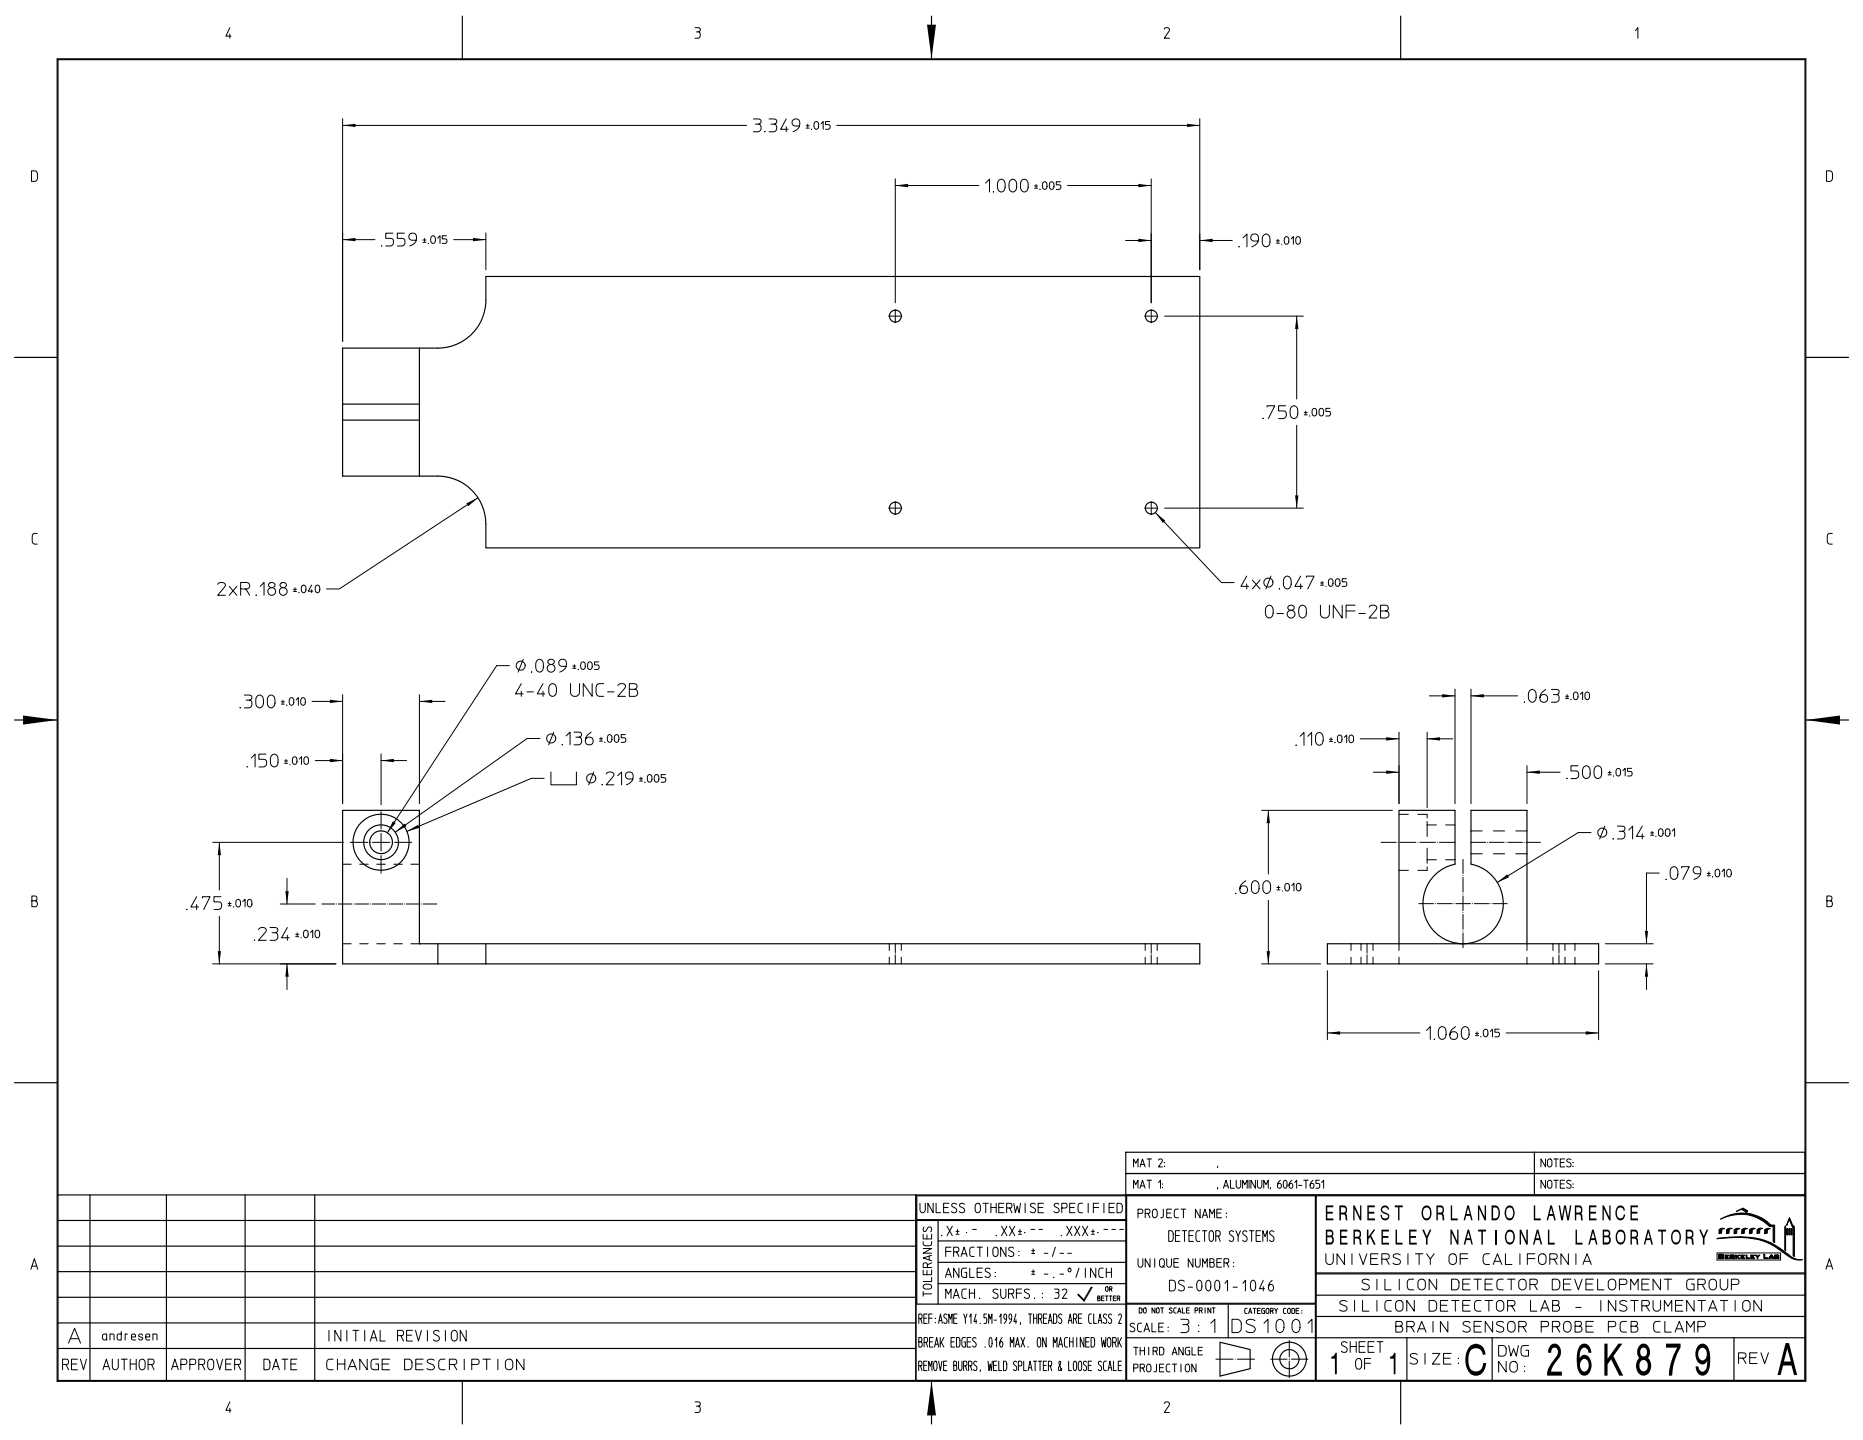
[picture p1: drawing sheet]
<svg xmlns="http://www.w3.org/2000/svg" width="559mm" height="432mm" viewBox="0 0 559 432" stroke-linecap="round" stroke-linejoin="round" font-family="sans-serif">
<g fill="#000">
<path d="M278.1 7.4h2.6l-1.3 10.2z" fill-rule="evenodd"/>
<path d="M102.8 37.6l3.8-.5v1z" fill-rule="evenodd"/>
<path d="M356.1 37.1l3.8 .5-3.8 .5z" fill-rule="evenodd"/>
<path d="M268.5 55.6l3.9-.5v1.1z" fill-rule="evenodd"/>
<path d="M341.5 55.1l3.8 .5-3.8 .6z" fill-rule="evenodd"/>
<path d="M102.8 71.9l3.8-.6v1.1z" fill-rule="evenodd"/>
<path d="M141.9 71.3l3.8 .6-3.8 .5z" fill-rule="evenodd"/>
<path d="M341.5 71.6l3.8 .5-3.8 .5z" fill-rule="evenodd"/>
<path d="M359.9 72.1l3.8-.5v1z" fill-rule="evenodd"/>
<path d="M388.9 94.8l.6 3.8h-1.1z" fill-rule="evenodd"/>
<path d="M139.9 151l3.5-1.7-3 2.5z" fill-rule="evenodd"/>
<path d="M346.5 153.7l3 2.4-.7 .7z" fill-rule="evenodd"/>
<path d="M388.4 148.6h1.1l-.6 3.8z" fill-rule="evenodd"/>
<path d="M6.9 214.6l10.2 1.3-10.2 1.4z" fill-rule="evenodd"/>
<path d="M99 209.8l3.8 .5-3.8 .5z" fill-rule="evenodd"/>
<path d="M125.8 210.3l3.8-.5v1z" fill-rule="evenodd"/>
<path d="M432.6 208.1l3.8 .6-3.8 .5z" fill-rule="evenodd"/>
<path d="M441.2 208.7l3.9-.6v1.1z" fill-rule="evenodd"/>
<path d="M541.7 215.9l10.2-1.3v2.7z" fill-rule="evenodd"/>
<path d="M99 227.5l3.8 .6-3.8 .5z" fill-rule="evenodd"/>
<path d="M114.3 228.1l3.8-.6v1.1z" fill-rule="evenodd"/>
<path d="M415.8 231l3.8 .6-3.8 .5z" fill-rule="evenodd"/>
<path d="M415.8 221.1l3.8 .4-3.8 .6z" fill-rule="evenodd"/>
<path d="M428.1 221.5l3.8-.4v1z" fill-rule="evenodd"/>
<path d="M458 231.6l3.9-.6v1.1z" fill-rule="evenodd"/>
<path d="M65.8 252.6l.5 3.8h-1z" fill-rule="evenodd"/>
<path d="M117.9 246.2l.8 .6-2.5 2.9z" fill-rule="evenodd"/>
<path d="M118.5 249.6l2.9-2.7 .6 .9z" fill-rule="evenodd"/>
<path d="M122 249.3l3.4-2 .4 .9z" fill-rule="evenodd"/>
<path d="M380.4 243l.5 3.8h-1z" fill-rule="evenodd"/>
<path d="M85.6 267.2h1l-.5 3.9z" fill-rule="evenodd"/>
<path d="M449.1 264.6l3-2.4 .5 .9z" fill-rule="evenodd"/>
<path d="M65.3 285.2h1l-.5 3.8z" fill-rule="evenodd"/>
<path d="M86.1 289l.5 3.9h-1z" fill-rule="evenodd"/>
<path d="M379.9 285.2h1l-.5 3.8z" fill-rule="evenodd"/>
<path d="M493.9 289l.4 3.9h-.9z" fill-rule="evenodd"/>
<path d="M493.4 279.2h.9l-.4 3.8z" fill-rule="evenodd"/>
<path d="M398.1 309.7l3.9-.5v1.1z" fill-rule="evenodd"/>
<path d="M475.7 309.2l3.8 .5-3.8 .6z" fill-rule="evenodd"/>
<path d="M397.7 368.7v4.5h1.5a1.69 1.69 0 0 0 .5-2.6 1.25 1.25 0 0 0-.5-1.9zM398.1 371v1.6h1a.85 .85 0 0 0 .5-.8 .85 .85 0 0 0-.5-.8zM398.1 369.3v1.2h1a.65 .65 0 0 0 .4-.6 .65 .65 0 0 0-.4-.6z" fill-rule="evenodd"/>
<path d="M397.7 361.5h2.2v.5h-1.8v1.4h1.7v.5h-1.7v1.5h1.8v.5h-2.2z" fill-rule="evenodd"/>
<path d="M402.2 362v1.6h.8a.81 .81 0 0 0 .7-.8 .81 .81 0 0 0-.7-.8zM401.7 361.5h1.4a1.44 1.44 0 0 1 .5 2.4l.4 .5 .2 1.5h-.5l-.2-1.4-.6-.3h-.7v1.7h-.5z" fill-rule="evenodd"/>
<path d="M401.9 368.7h2.2v.6h-1.8v1.3h1.7v.6h-1.7v1.4h1.9v.6h-2.3z" fill-rule="evenodd"/>
<path d="M405.9 361.5h.4l1.7 3.4v-3.4h.3v4.4h-.4l-1.6-3.4v3.4h-.4z" fill-rule="evenodd"/>
<path d="M406.4 369.3v1.5h.8a.8 .8 0 0 0 .7-.7 .8 .8 0 0 0-.7-.8zM406 368.7h1.4a1.42 1.42 0 0 1 .4 2.4l.4 .5 .2 1.6h-.5l-.2-1.5-.6-.3h-.7v1.8h-.4z" fill-rule="evenodd"/>
<path d="M410.1 361.5h2.3v.5h-1.8v1.4h1.6v.5h-1.6v1.5h1.8v.5h-2.3z" fill-rule="evenodd"/>
<path d="M410 368.7h.5v2.1l1.5-2.1h.5l-1.2 1.8 1.3 2.7h-.5l-1.1-2.3-.5 .7v1.6h-.5z" fill-rule="evenodd"/>
<path d="M414.7 361.7a1.22 1.22 0 0 1 1.2-.1 1.22 1.22 0 0 1 .7 1.1h-.4a.79 .79 0 0 0-1.1-.6 .79 .79 0 0 0-.2 1.2l.9 .4a1.17 1.17 0 0 1 .7 1.7 1.17 1.17 0 0 1-1.8 .3l-.6-1v-.4h.4a.94 .94 0 0 0 .8 1.1 .94 .94 0 0 0 1-.9 3.2 3.2 0 0 1-2.2-1.7z" fill-rule="evenodd"/>
<path d="M414.4 368.7h2.2v.6h-1.8v1.3h1.7v.6h-1.7v1.4h1.8v.6h-2.2z" fill-rule="evenodd"/>
<path d="M418.6 368.7h.4v3.9h1.7v.6h-2.1z" fill-rule="evenodd"/>
<path d="M418.4 361.5h2.4v.5h-1v3.9h-.5v-3.9h-.9z" fill-rule="evenodd"/>
<path d="M422.7 368.7h2.2v.6h-1.8v1.3h1.6v.6h-1.6v1.4h1.9v.6h-2.3z" fill-rule="evenodd"/>
<path d="M427.1 361.7a2.84 2.84 0 0 0 .4 4.2 1.64 1.64 0 0 0 1.9-2 1.76 1.76 0 0 0-1.9-2.4zM427.2 362.4a1.96 1.96 0 0 0 .6 2.9 1.27 1.27 0 0 0 1.1-1.8 1.1 1.1 0 0 0-.4-1.2 1.1 1.1 0 0 0-1.3 .1z" fill-rule="evenodd"/>
<path d="M426.6 368.7h.5l.9 2 .8-2h.5l-1.1 2.6v1.9h-.5v-1.9z" fill-rule="evenodd"/>
<path d="M431.3 362v1.6h.8a.81 .81 0 0 0 .6-.8 .81 .81 0 0 0-.6-.8zM430.8 361.5h1.4a1.44 1.44 0 0 1 .5 2.4l.4 .5 .1 1.5h-.4l-.3-1.4-.5-.3h-.7v1.7h-.5z" fill-rule="evenodd"/>
<path d="M435 368.7h.5l1.6 3.5v-3.5h.4v4.5h-.4l-1.7-3.5v3.5h-.4z" fill-rule="evenodd"/>
<path d="M435.2 361.5h.4v3.9h1.6v.5h-2z" fill-rule="evenodd"/>
<path d="M440.1 361.5l-1.1 4.4h.4l.4-1.3h1.1l.4 1.3h.4l-1.1-4.4zM440.3 362.3l-.4 1.7h1z" fill-rule="evenodd"/>
<path d="M440.2 368.7l-1.2 4.5h.5l.3-1.3h1.2l.4 1.3h.4l-1.1-4.5zM440.4 369.5l-.5 1.8h1z" fill-rule="evenodd"/>
<path d="M443.3 361.5h.4l1.6 3.4v-3.4h.4v4.4h-.4l-1.6-3.4v3.4h-.4z" fill-rule="evenodd"/>
<path d="M443.4 368.7h2.3v.6h-.9v3.9h-.5v-3.9h-.9z" fill-rule="evenodd"/>
<path d="M447.4 361.5v4.4h1.2a2.56 2.56 0 0 0 .8-3.9l-.8-.5zM447.9 362.1v3.2a1.5 1.5 0 0 0 1.4-.6 1.5 1.5 0 0 0 .1-1.6l-.4-.8z" fill-rule="evenodd"/>
<path d="M452 361.7a2.81 2.81 0 0 0 .5 4.2 1.96 1.96 0 0 0 1.8-2.8 1.47 1.47 0 0 0-.7-1.4 1.47 1.47 0 0 0-1.6 0zM452.1 362.4a1.99 1.99 0 0 0 .6 2.9 1.15 1.15 0 0 0 1.2-1.4 1.34 1.34 0 0 0-1.2-1.8z" fill-rule="evenodd"/>
<path d="M452.1 369a2.8 2.8 0 0 0 .4 4.1 1.5 1.5 0 0 0 1.8-1.6 2.06 2.06 0 0 0-1.5-2.8zM452.2 369.6a2.31 2.31 0 0 0 .3 2.9 1.26 1.26 0 0 0 1.3-.4 1.26 1.26 0 0 0 .1-1.3 1.1 1.1 0 0 0-.4-1.3 1.1 1.1 0 0 0-1.3 .1z" fill-rule="evenodd"/>
<path d="M455.8 368.7h.4l1.6 3.5v-3.5h.5v4.5h-.5l-1.6-3.5v3.5h-.4z" fill-rule="evenodd"/>
<path d="M460.1 361.5h.4v3.9h1.6v.5h-2z" fill-rule="evenodd"/>
<path d="M460.9 368.7l-1.1 4.5h.4l.4-1.3h1.2l.3 1.3h.5l-1.2-4.5zM461.2 369.5l-.5 1.8h1z" fill-rule="evenodd"/>
<path d="M464.3 368.7h.4v3.9h1.6v.6h-2z" fill-rule="evenodd"/>
<path d="M465 361.5l-1.1 4.4h.4l.4-1.3h1.1l.4 1.3h.5l-1.2-4.4zM465.3 362.3l-.5 1.7h1z" fill-rule="evenodd"/>
<path d="M467.5 361.5h.4l.6 3.4 .7-3.4h.5l.6 3.4 .6-3.4h.4l-.7 4.4h-.5l-.7-3.8-.6 3.8h-.5z" fill-rule="evenodd"/>
<path d="M472.6 368.7h.4v3.9h1.7v.6h-2.1z" fill-rule="evenodd"/>
<path d="M472.8 362v1.6h.8a.81 .81 0 0 0 .7-.8 .81 .81 0 0 0-.7-.8zM472.4 361.5h1.3a1.46 1.46 0 0 1 .5 2.4l.4 .5 .2 1.5h-.5l-.2-1.4-.6-.3h-.7v1.7h-.4z" fill-rule="evenodd"/>
<path d="M477.6 368.7l-1.2 4.5h.4l.4-1.3h1.2l.3 1.3h.5l-1.2-4.5zM477.8 369.5l-.5 1.8h1z" fill-rule="evenodd"/>
<path d="M476.6 361.5h2.2v.5h-1.8v1.4h1.7v.5h-1.7v1.5h1.9v.5h-2.3z" fill-rule="evenodd"/>
<path d="M480.7 361.5h.4l1.6 3.4v-3.4h.4v4.4h-.4l-1.7-3.4v3.4h-.3z" fill-rule="evenodd"/>
<path d="M480.7 368.7v4.5h1.5a1.67 1.67 0 0 0 .6-2.6 1.29 1.29 0 0 0-.6-1.9zM481.2 371v1.6h1a.83 .83 0 0 0 .5-.8 .83 .83 0 0 0-.5-.8zM481.2 369.3v1.2h1a.65 .65 0 0 0 .4-.6 .65 .65 0 0 0-.4-.6z" fill-rule="evenodd"/>
<path d="M485.3 369a2.8 2.8 0 0 0 .4 4.1 1.61 1.61 0 0 0 1.9-2 1.76 1.76 0 0 0-1.9-2.3zM485.4 369.6a1.96 1.96 0 0 0 .6 3 1.27 1.27 0 0 0 1.2-1.8 1.1 1.1 0 0 0-.5-1.3 1.1 1.1 0 0 0-1.3 .1z" fill-rule="evenodd"/>
<path d="M485.2 361.7a1.36 1.36 0 0 1 1.5 0 1.36 1.36 0 0 1 .7 1.2l-.4 .1a1.06 1.06 0 0 0-1.3-.9 1.06 1.06 0 0 0-.7 1.4 1.22 1.22 0 0 0 .2 1.5 1.22 1.22 0 0 0 1.4 .2l.4-1h.5a1.47 1.47 0 0 1-1.4 1.7 1.47 1.47 0 0 1-1.5-1.6v-1.2z" fill-rule="evenodd"/>
<path d="M489.5 369.3v1.5h.8a.79 .79 0 0 0 .6-.7 .79 .79 0 0 0-.6-.8zM489.1 368.7h1.3a1.41 1.41 0 0 1 .5 2.4l.4 .5 .2 1.6h-.5l-.3-1.5-.5-.3h-.7v1.8h-.4z" fill-rule="evenodd"/>
<path d="M489.1 361.5h2.2v.5h-1.8v1.4h1.6v.5h-1.6v1.5h1.8v.5h-2.2z" fill-rule="evenodd"/>
<path d="M494.2 368.7l-1.2 4.5h.5l.3-1.3h1.2l.3 1.3h.5l-1.2-4.5zM494.4 369.5l-.5 1.8h1z" fill-rule="evenodd"/>
<path d="M497.3 368.7h2.4v.6h-.9v3.9h-.5v-3.9h-1z" fill-rule="evenodd"/>
<path d="M502.1 368.9a2.8 2.8 0 0 0 .3 4.2 1.61 1.61 0 0 0 1.8-2 1.76 1.76 0 0 0-1.8-2.3zM502 369.6a1.96 1.96 0 0 0 .6 3 1.27 1.27 0 0 0 1.2-1.8 1.1 1.1 0 0 0-.5-1.3 1.1 1.1 0 0 0-1.3 .1z" fill-rule="evenodd"/>
<path d="M506.1 369.3v1.5h.8a.79 .79 0 0 0 .7-.7 .79 .79 0 0 0-.7-.8zM505.6 368.7h1.4a1.41 1.41 0 0 1 .5 2.4l.4 .5 .2 1.6h-.5l-.2-1.5-.6-.3h-.7v1.8h-.5z" fill-rule="evenodd"/>
<path d="M509.7 368.7h.5l.8 2 .9-2h.5l-1.2 2.6v1.9h-.4v-1.9z" fill-rule="evenodd"/>
<path d="M515.7 368.7a1.44 1.44 0 0 1 1.5-.3l-.7 .2-.1 1.2-.8 .1z" fill-rule="evenodd"/>
<path d="M517.5 376.3h1v.3h-.8v.2h.5v.1h-.5v.3h.9v.2h-1.1z" fill-rule="evenodd"/>
<path d="M517.9 368.7a1.44 1.44 0 0 1 1.6-.3l-.8 .1-.1 1.3-.8 .1z" fill-rule="evenodd"/>
<path d="M520.2 368.8a1.36 1.36 0 0 1 1.6-.3l-.8 .1-.1 1.2-.8 .2z" fill-rule="evenodd"/>
<path d="M520.6 376.3h.3v.5l.9-.5-.7 .5 .8 .6h-.4l-.6-.5v.5h-.3z" fill-rule="evenodd"/>
<path d="M522.2 376.3h1.1v.3h-.8v.2h.5v.1h-.5v.3h.8v.2h-1.1z" fill-rule="evenodd"/>
<path d="M523.7 376.3h.3v.9h.8v.2h-1.1z" fill-rule="evenodd"/>
<path d="M522.5 368.7a1.34 1.34 0 0 1 1.6-.3l-.8 .2-.1 1.2-.8 .1z" fill-rule="evenodd"/>
<path d="M520.8 363.3l2-1 1.4 .7v.4l-.5 .2v-.2l-1.4-.8z" fill-rule="evenodd"/>
<path d="M525.1 376.3h1.1v.3h-.8v.2h.5v.1h-.5v.3h.9v.2h-1.2z" fill-rule="evenodd"/>
<path d="M524.8 368.7a1.36 1.36 0 0 1 1.6-.3l-.8 .2-.1 1.2-.8 .1z" fill-rule="evenodd"/>
<path d="M526.5 376.3h.3l.4 .4 .7-.4-.6 .6v.5h-.3v-.5z" fill-rule="evenodd"/>
<path d="M516 365.6a12.1 12.1 0 0 1 15.1 1.7h1.2v5.3l-.5-.2v-4.7h-1a12.4 12.4 0 0 0-14.8-2.1z" fill-rule="evenodd"/>
<path d="M527 368.7a1.44 1.44 0 0 1 1.6-.3l-.7 .1-.1 1.2-.8 .2z" fill-rule="evenodd"/>
<path d="M529.1 376.1h.2v1.1h1v.2h-1.2z" fill-rule="evenodd"/>
<path d="M529.3 368.7a1.44 1.44 0 0 1 1.6-.3l-.7 .2-.1 1.2-.8 .1z" fill-rule="evenodd"/>
<path d="M515 371.4a27.3 27.3 0 0 1 16.3 1.4l2.7 1.6 2.2 1.7a5.6 5.6 0 0 0 4.4 1.6 5.6 5.6 0 0 1-5-1.6 20.4 20.4 0 0 0-15.7-5z" fill-rule="evenodd"/>
<path d="M535.5 367.6l.1 7.5-.3-.3z" fill-rule="evenodd"/>
<path d="M535.9 368.4l.3 .1-.1 1.8-.2-.1z" fill-rule="evenodd"/>
<path d="M536.6 368.4l.3 .1-.1 1.8-.3-.1z" fill-rule="evenodd"/>
<path d="M537.2 368.4l.4 .2-.2 1.7-.2-.1z" fill-rule="evenodd"/>
<path d="M536.8 365.1l1 2.5-.1 .4-1-2.3-.8 1.8z" fill-rule="evenodd"/>
<path d="M538 367.5l.2 .6v8.7l-.4-.2v-8.5z" fill-rule="evenodd"/>
<path d="M279.4 414.2l1.3 10.2h-2.6z" fill-rule="evenodd"/>
<path d="M399.3 406.8l.8-.3 .4-.8h.5v6.4h-.6v-4.7h-1.1z" fill-rule="evenodd"/>
<path d="M416.9 406.8l.9-.3 .3-.8h.5v6.4h-.6v-4.7h-1.1z" fill-rule="evenodd"/>
<path d="M441 403.5a2.89 2.89 0 0 1 3.1-.1 2.89 2.89 0 0 1 1.5 2.7l-.8 .2a2.15 2.15 0 0 0-2.2-2 2.15 2.15 0 0 0-2.1 2.2v2.4a2.2 2.2 0 0 0 2.3 2.3 2.2 2.2 0 0 0 2.1-2.5h.9a3.8 3.8 0 0 1-2.9 3.8h-.4a4 4 0 0 1-3-4.4 5.7 5.7 0 0 1 1.5-4.6z" fill-rule="evenodd"/>
<path d="M465.1 403.4a1.79 1.79 0 0 1 1.9-.4 1.79 1.79 0 0 1 1.1 1.6l.1 1.1a4.7 4.7 0 0 1-1.8 3.1l-1.2 2.5h3.3v1.2h-4.5a7.7 7.7 0 0 1 2.5-5.3 1.82 1.82 0 0 0 0-3.1 1.16 1.16 0 0 0-1.2 1.6h-.9a2.77 2.77 0 0 1 .7-2.3z" fill-rule="evenodd"/>
<path d="M474.6 407.7a2.26 2.26 0 0 0 .4 3.6 1.97 1.97 0 0 0 1.6-1.9 1.97 1.97 0 0 0-1.6-1.9zM474.2 403.3a1.94 1.94 0 0 1 3 1.5l.1 .9h-.8a1.22 1.22 0 0 0-.9-1.6 1.22 1.22 0 0 0-1.5 1l-.3 2.3a1.8 1.8 0 0 1 2-1 1.8 1.8 0 0 1 1.4 1.8 2.97 2.97 0 0 1-2.2 4.3 3.1 3.1 0 0 1-2-3.2 7.3 7.3 0 0 1 1.2-6z" fill-rule="evenodd"/>
<path d="M481.2 402.9h1v4.6l3.2-4.6h1.2l-2.7 3.7 3 5.9h-1.2l-2.5-4.9-1 1.6v3.3h-1z" fill-rule="evenodd"/>
<path d="M492.5 404.2a1.32 1.32 0 0 0-.5 1.6 1.32 1.32 0 0 0 1.5 .8 1.32 1.32 0 0 0 .5-1.6 1.32 1.32 0 0 0-1.5-.8zM492.1 408.3a1.77 1.77 0 0 0 1 2.9 1.85 1.85 0 0 0 1.2-1.7 1.85 1.85 0 0 0-1.2-1.7l-.7 .2zM491.8 403.4a3.1 3.1 0 0 0-.2 3.8 3.2 3.2 0 0 0 1.1 5.3 2.97 2.97 0 0 0 2.1-4.8l-.5-.5a2.84 2.84 0 0 0-1-4.3l-1 .1z" fill-rule="evenodd"/>
<path d="M499.7 402.9h4.4v1.1a18.7 18.7 0 0 0-2.6 8.5h-.9a18.4 18.4 0 0 1 2.5-8.4h-3.4z" fill-rule="evenodd"/>
<path d="M509.7 404.7a2.01 2.01 0 0 0 1.2 3.3 2.07 2.07 0 0 0 1.1-2.1 2.07 2.07 0 0 0-1.5-1.8zM509.6 403.3a1.92 1.92 0 0 1 3 1.5 9 9 0 0 1-.6 7.1 1.89 1.89 0 0 1-2.1 .4 1.89 1.89 0 0 1-1.2-1.7l-.1-.8h.8a1.22 1.22 0 0 0 .9 1.5 1.22 1.22 0 0 0 1.5-.9l.3-2.3a1.8 1.8 0 0 1-2 .9 1.8 1.8 0 0 1-1.4-1.8 4 4 0 0 1 .9-3.9z" fill-rule="evenodd"/>
<path d="M535.6 402.7l-2.4 9.6h.9l.7-2.8h2.6l.7 2.8h.9l-2.4-9.6zM536.1 404.4l-1 3.9h2.1z" fill-rule="evenodd"/>
</g>
<g fill="none" stroke="#000" stroke-width=".3">
<path d="M68.9 8.3l-1.1 2.5h1.5M68.9 10.2v1.3M208.5 8.3h.9a.64 .64 0 0 1 .6 .6 .64 .64 0 0 1-.5 .7 1.07 1.07 0 0 1 .6 .9 1.07 1.07 0 0 1-.7 1h-.9M208.9 9.6h.6M349.2 8.7a.77 .77 0 0 1 1.1-.4 .77 .77 0 0 1 .3 1.1l-1.4 2.1h1.6M490.5 9.2l.8-.9v3.2M102.8 35.6v66.8M102.8 37.6h121.1M226 35.7l1.9 .1a.77 .77 0 0 1 .4 .8 .77 .77 0 0 1-.8 .6 1.19 1.19 0 0 1 .8 1.2 1.19 1.19 0 0 1-.9 1.1h-1.4M226.6 37.2h.9M229.4 39.5h.1M230.7 35.7l1.9 .1a.77 .77 0 0 1 .4 .8 .77 .77 0 0 1-.8 .6 1.19 1.19 0 0 1 .8 1.2 1.19 1.19 0 0 1-.9 1.1h-1.4"/>
<path d="M231.2 37.2h1M235.8 35.7l-1.7 3.1h2.3M235.8 38v1.5M239.8 37.8h-1.4a1.13 1.13 0 0 1-.3-2 1.13 1.13 0 0 1 1.8 .9v.6a2.35 2.35 0 0 1-2 2.2M241.8 38.4h.9M241.8 37.7h.9M242.3 37.3v.9M243.4 38.8h.1M244.3 36.7a.68 .68 0 0 1 .9-.2 .68 .68 0 0 1 .3 .8v.6a.71 .71 0 0 1-.7 .9 .71 .71 0 0 1-.6-.9zM246.2 37.1l.7-.7v2.4M248.9 36.4h-1.3v1h.9a.73 .73 0 0 1 .5 .7 .73 .73 0 0 1-.5 .7h-.9M251 37.6h108.9"/>
<path d="M359.9 35.6v45.3M9.5 51.2l1.4 .2a2.19 2.19 0 0 1 .4 2l-.6 .9-1.2 .1zM268.5 55.6h25.1M268.5 53.6v37.2M295.6 54.9l1.2-1.2v3.9M298 57.6h.1M299.6 54a1.16 1.16 0 0 1 1.4 0 1.16 1.16 0 0 1 .5 1.2 2.02 2.02 0 0 1-.8 2.3l-.5 .1a2.2 2.2 0 0 1-.7-3.4zM303.1 54a1.16 1.16 0 0 1 1.3 0 1.16 1.16 0 0 1 .5 1.2 2.02 2.02 0 0 1-.7 2.3l-.5 .1a2.2 2.2 0 0 1-.8-3.4zM306.6 54a1.16 1.16 0 0 1 1.3 0 1.16 1.16 0 0 1 .5 1.2 2.02 2.02 0 0 1-.8 2.3h-.8a2.64 2.64 0 0 1-.2-3.5zM310.3 56.4h.9M310.3 55.8h.9M310.8 55.3v.9"/>
<path d="M311.9 56.8h.1M312.9 54.7a.67 .67 0 0 1 .8-.1 .67 .67 0 0 1 .3 .8v.6a.7 .7 0 0 1-.6 .8 .7 .7 0 0 1-.7-.8zM315 54.7a.67 .67 0 0 1 .8-.1 .67 .67 0 0 1 .3 .8v.6a.7 .7 0 0 1-.7 .8 .7 .7 0 0 1-.7-.8zM318.1 54.5h-1.3v.9h.9a.71 .71 0 0 1 .5 .7 .71 .71 0 0 1-.5 .7h-.9M320.2 55.6h25.1M345.3 53.6v37.2M547.9 51.2l1.4 .2a2.19 2.19 0 0 1 .4 2l-.6 .9-1.2 .1zM102.8 71.9h9.7M114.5 73.8h.1M117.8 69.9h-2.1v1.6h1.5a1.19 1.19 0 0 1 .8 1.1 1.19 1.19 0 0 1-.8 1.2h-1.5M121.3 69.9h-2.1v1.6h1.4a1.19 1.19 0 0 1 .9 1.1 1.19 1.19 0 0 1-.9 1.2h-1.4M124.8 72h-1.3a1.14 1.14 0 0 1-.4-2 1.14 1.14 0 0 1 1.8 .9v.7a2.22 2.22 0 0 1-2 2.2"/>
<path d="M126.9 72.7h.9M126.9 72h.9M127.3 71.5v.9M128.4 73h.1M129.4 71a.7 .7 0 0 1 .8-.2 .7 .7 0 0 1 .4 .8v.5a.72 .72 0 0 1-.7 .9 .72 .72 0 0 1-.7-.9zM131.3 71.4l.7-.7v2.3M133.9 70.7h-1.3v.9h.9a.71 .71 0 0 1 .6 .7 .71 .71 0 0 1-.6 .7h-.9M136.1 71.9h9.6M145.7 69.8v11.1M337.6 72.1h7.7M359.9 72.1h9.7M371.6 74h.1"/>
<path d="M372.9 71.3l1.1-1.1v3.8M377.4 72.3h-1.4a1.13 1.13 0 0 1-.4-2 1.13 1.13 0 0 1 1.9 .9v.6a2.35 2.35 0 0 1-2 2.2M378.9 70.7a1.13 1.13 0 0 1 1.4-.4 1.13 1.13 0 0 1 .6 1.3 1.96 1.96 0 0 1-.7 2.3h-.8a2.24 2.24 0 0 1-.5-3.2zM382.8 72.9h1M382.8 72.2h1M383.3 71.8v.9M384.5 73.2h.1M385.5 71.1a.69 .69 0 0 1 .8 0 .69 .69 0 0 1 .3 .7v.6a.7 .7 0 0 1-.7 .8 .7 .7 0 0 1-.7-.8zM387.3 71.6l.6-.7v2.3M388.8 71.2a.68 .68 0 0 1 .9-.2 .68 .68 0 0 1 .3 .8v.6a.7 .7 0 0 1-.7 .8 .7 .7 0 0 1-.6-.8zM349.3 94.8h41.6M388.9 94.8v24.9"/>
<path d="M378.8 125.5h.1M380 122.1v-.4h2.4l-2 3.8M385.6 121.7h-2.1v1.5h1.5a1.18 1.18 0 0 1 .8 1.2 1.18 1.18 0 0 1-.8 1.1h-1.5M387.2 122.2a1.13 1.13 0 0 1 1.5-.4 1.13 1.13 0 0 1 .6 1.3 1.76 1.76 0 0 1-1.1 2.4h-.2a2.2 2.2 0 0 1-.8-3.3zM388.9 127.5v24.9M391.2 124.4h.9M391.2 123.7h.9M391.7 123.3v.9M392.8 124.7h.1M393.8 122.6a.67 .67 0 0 1 .8 0 .67 .67 0 0 1 .3 .7v.6a.7 .7 0 0 1-.7 .8 .7 .7 0 0 1-.6-.8v-1zM395.8 122.7a.69 .69 0 0 1 .8-.2 .69 .69 0 0 1 .4 .8v.6a.7 .7 0 0 1-.7 .8 .7 .7 0 0 1-.7-.8zM399 122.4h-1.3v1h.9a.72 .72 0 0 1 .5 .7 .72 .72 0 0 1-.5 .6h-.9"/>
<path d="M11.2 159.9l-1.1 .1-.4 .9a2.37 2.37 0 0 0 .2 2l.4 .3h.9M143.4 149.3l-41.6 27.3h-3.9M346.5 153.7l19.9 21h3.8M349.3 152.4h41.6M549.6 159.9l-1.1 .1-.4 .9a2.37 2.37 0 0 0 .2 2l.5 .3h.8M65.3 175.2a1.25 1.25 0 0 1 1.3-.6 1.25 1.25 0 0 1 1 1l-2.3 2.9h2.3M68.8 175.8l2.2 2.7M71 175.8l-2.2 2.7M72.2 176.6v1.9M73.7 176.6h-1.5v-1.9h1.8a.98 .98 0 0 1 .9 1.1 .98 .98 0 0 1-1.2 .8l1.2 1.9M76.8 178.5h.1M78 175.8l1.2-1.1v3.8"/>
<path d="M80.8 174.9l.2-.1a.89 .89 0 0 1 1.3 0 .89 .89 0 0 1 0 1.3 .89 .89 0 0 1-1.3 0 .68 .68 0 0 1-.2-1.2zM81.3 176.2a1.17 1.17 0 0 0-.8 1.8 1.17 1.17 0 0 0 2 0 1.17 1.17 0 0 0-.8-1.8M84.2 174.9a.92 .92 0 0 1 1.2-.2 .92 .92 0 0 1 .3 1.2 .91 .91 0 0 1-1.2 .2 .91 .91 0 0 1-.3-1.2zM84.8 176.2a1.17 1.17 0 0 0-.8 1.8 1.17 1.17 0 0 0 1.9 0 1.17 1.17 0 0 0-.7-1.8M88 177.4h.9M88 176.7h.9M88.5 176.2v1M89.6 177.7h.1M90.6 175.7a.67 .67 0 0 1 .8-.2 .67 .67 0 0 1 .4 .8v.6a.7 .7 0 0 1-.7 .8 .7 .7 0 0 1-.7-.8zM93.5 175.4l-1 1.9h1.3M93.5 176.8v.9M94.8 175.6a.69 .69 0 0 1 .8 0 .69 .69 0 0 1 .3 .7v.6a.7 .7 0 0 1-.7 .8 .7 .7 0 0 1-.7-.8l.1-.9z"/>
<path d="M373.9 172.8l-1.7 3h2.3M373.9 175.1v1.5M375.6 173.9l2.4 2.7M378 173.9l-2.4 2.7M381.2 172.8l-1.5 3.8M383.7 176.6h.1M385.2 173.2a1.14 1.14 0 0 1 1.5-.3 1.14 1.14 0 0 1 .6 1.3 1.7 1.7 0 0 1-1.3 2.4l-.3-.1a2.28 2.28 0 0 1-.5-3.3zM390.1 172.8l-1.7 3h2.3M390.1 175.1v1.5M391.9 173.1v-.3h2.3l-1.9 3.8M396.1 175.5h.9M396.1 174.8h.9"/>
<path d="M396.6 174.3v1M397.7 175.8h.1M398.6 173.8a.67 .67 0 0 1 .9-.2 .67 .67 0 0 1 .3 .8v.6a.7 .7 0 0 1-.6 .8 .7 .7 0 0 1-.7-.8zM400.7 173.8a.69 .69 0 0 1 .8-.2 .69 .69 0 0 1 .4 .8v.6a.72 .72 0 0 1-.7 .8 .72 .72 0 0 1-.7-.8zM403.9 173.5h-1.3v.9h.9a.72 .72 0 0 1 .5 .7 .72 .72 0 0 1-.5 .7h-.9M152.8 199.6h-3.8l-32.8 50.1M157 197.7l-1.6 3.8M161.1 198a1.16 1.16 0 0 1 1.4-.1 1.16 1.16 0 0 1 .5 1.2 2.02 2.02 0 0 1-.8 2.3l-.5 .1a2.2 2.2 0 0 1-.7-3.3zM164.5 198l.3-.2a.89 .89 0 0 1 1.2 .1 .89 .89 0 0 1 0 1.2 .89 .89 0 0 1-1.2 0 .68 .68 0 0 1-.3-1.1zM165.1 199.2a1.17 1.17 0 0 0-.8 1.8 1.17 1.17 0 0 0 2 0 1.17 1.17 0 0 0-.8-1.8M169.8 199.8h-1.3a1.14 1.14 0 0 1-.5-2 1.14 1.14 0 0 1 1.9 .8v.7a2.34 2.34 0 0 1-2 2.2M171.8 199.7h.9"/>
<path d="M172.3 199.3v.9M174.4 198.6a.67 .67 0 0 1 .8 0 .67 .67 0 0 1 .3 .7v.6a.7 .7 0 0 1-.6 .9 .7 .7 0 0 1-.7-.9zM176.5 198.6a.67 .67 0 0 1 .8 0 .67 .67 0 0 1 .3 .7v.6a.7 .7 0 0 1-.7 .9 .7 .7 0 0 1-.7-.9zM179.6 198.5h-1.3v.9h.9a.71 .71 0 0 1 .5 .7 .71 .71 0 0 1-.5 .7h-.9M380 181.8a1.16 1.16 0 0 1 1.4-.1 1.16 1.16 0 0 1 .5 1.2 1.7 1.7 0 0 1-1.3 2.4 2.19 2.19 0 0 1-.6-3.5zM383 184h2M386.5 181.8a.92 .92 0 0 1 1.2-.3 .92 .92 0 0 1 .3 1.2 .91 .91 0 0 1-1.2 .2 .91 .91 0 0 1-.3-1.1zM387.1 183a1.19 1.19 0 0 0-.9 1.8 1.19 1.19 0 0 0 2 0 1.19 1.19 0 0 0-.8-1.8M389.8 182a1.13 1.13 0 0 1 1.4-.4 1.13 1.13 0 0 1 .6 1.3 1.76 1.76 0 0 1-1 2.4h-.2a2.2 2.2 0 0 1-.8-3.3zM396.1 181.5v2.6a1.35 1.35 0 0 0 1.3 1.2 1.35 1.35 0 0 0 1.3-1.2v-2.6M402.6 181.5v3.8l-2.7-3.8v3.8M403.8 183.2h2.6"/>
<path d="M406.4 181.5h-2.6v3.8M407.6 184h1.9M410.7 182a1.25 1.25 0 0 1 1.2-.6 1.25 1.25 0 0 1 1.1 1l-2.3 2.9h2.3M414.1 183.2h1.5a1.08 1.08 0 0 1 1 1 1.08 1.08 0 0 1-.8 1.1h-1.7v-3.8l1.9 .1a.88 .88 0 0 1 .4 .9 .88 .88 0 0 1-.8 .7M72 212.3h.1M73.3 208.4l1.9 .1a.77 .77 0 0 1 .3 .9 .77 .77 0 0 1-.7 .5 1.23 1.23 0 0 1 .8 1.2 1.23 1.23 0 0 1-.9 1.2h-1.4M73.8 209.9h1M77 208.9a1.14 1.14 0 0 1 1.4-.4 1.14 1.14 0 0 1 .6 1.4 2.02 2.02 0 0 1-.8 2.3h-.7a2.27 2.27 0 0 1-.7-2.9zM80.5 208.9a1.14 1.14 0 0 1 1.4-.4 1.14 1.14 0 0 1 .6 1.4 2.02 2.02 0 0 1-.8 2.3h-.8a2.27 2.27 0 0 1-.6-2.9zM84.4 211.1h.9M84.4 210.4h.9M84.8 210v.9"/>
<path d="M86 211.5h.1M87 209.3a.69 .69 0 0 1 .8 0 .69 .69 0 0 1 .3 .7v.6a.71 .71 0 0 1-.7 .9 .71 .71 0 0 1-.7-.9zM88.8 209.9l.7-.7v2.3M90.5 209.3a.69 .69 0 0 1 .8 0 .69 .69 0 0 1 .3 .7v.6a.71 .71 0 0 1-.7 .9 .71 .71 0 0 1-.7-.9zM93.6 210.3h9.2M102.8 208.3v32.7M125.8 210.3h7.7M125.8 208.3v32.7M156.4 205l-1.8 3.1h2.3M156.4 207.3v1.5M158.1 207.5h1.9M159.4 201.5h.1"/>
<path d="M162.9 205l-1.8 3.1h2.3M162.9 207.3v1.5M164.9 205.5a1.13 1.13 0 0 1 1.4-.4 1.13 1.13 0 0 1 .6 1.3 2.04 2.04 0 0 1-.8 2.3h-.8a2.27 2.27 0 0 1-.6-2.9zM166.1 219.5l-1.5 3.8M171.1 205v2.7a1.35 1.35 0 0 0 1.4 1.1 1.35 1.35 0 0 0 1.3-1.1v-2.7M171.8 200.4h.9M172.2 219.5l1.9 .1a.77 .77 0 0 1 .3 .9 .77 .77 0 0 1-.7 .6 1.2 1.2 0 0 1 .8 1.1 1.2 1.2 0 0 1-.9 1.1h-1.4M173.4 200.8h.1M177.3 219.5a2.48 2.48 0 0 0-1.4 3.6 1.19 1.19 0 0 0 1.8-.2 1.19 1.19 0 0 0-.5-1.8 1.19 1.19 0 0 0-1.6 .9M177.6 205v3.8l-2.7-3.8v3.8M181.1 205l-1.6 .1-.5 .4a3.7 3.7 0 0 0-.1 2.6l.6 .6 1.6 .1M182.2 207.5h1.9"/>
<path d="M185.3 205.6a1.24 1.24 0 0 1 1.3-.6 1.24 1.24 0 0 1 1 1l-2.3 2.8h2.3M188.8 206.7h1.5a1.08 1.08 0 0 1 1 1 1.08 1.08 0 0 1-.8 1.1h-1.7v-3.8l1.9 .1a.88 .88 0 0 1 .4 .9 .88 .88 0 0 1-.8 .7M395 219.9a1.16 1.16 0 0 1 1.4 0 1.16 1.16 0 0 1 .5 1.2 2.02 2.02 0 0 1-.8 2.3h-.8a2.64 2.64 0 0 1-.3-3.5zM419.6 219.5v21.5M428.1 219.5v22.7M428.7 208.7h7.7M436.4 206.6v34.4M441.2 208.7h14M441.2 206.6v34.4M457.2 210.6h.1M458.9 207a1.16 1.16 0 0 1 1.3 0 1.16 1.16 0 0 1 .6 1.2 1.7 1.7 0 0 1-1.3 2.4 2.19 2.19 0 0 1-.6-3.6zM463.6 206.7a2.56 2.56 0 0 0-1.4 3.6 1.18 1.18 0 0 0 1.8-.1 1.18 1.18 0 0 0-.5-1.8 1.18 1.18 0 0 0-1.6 .8"/>
<path d="M465.3 206.7h1.5l.8 .3v.9l-.7 .4a1.21 1.21 0 0 1 .8 1.2 1.21 1.21 0 0 1-.9 1.1h-1.5M465.9 208.3h1M469.6 209.4h.9M469.6 208.8h.9M470 208.3v.9M471.2 209.8h.1M472.2 207.7a.69 .69 0 0 1 .8-.1 .69 .69 0 0 1 .3 .8v.6a.7 .7 0 0 1-.7 .8 .7 .7 0 0 1-.7-.8l.1-1zM474 208.2l.7-.7v2.3M475.5 207.8a.69 .69 0 0 1 .9-.2 .69 .69 0 0 1 .4 .8v.6a.7 .7 0 0 1-.7 .8 .7 .7 0 0 1-.7-.8zM74.1 230h.1M75.4 227.3l1.1-1.2v3.9M79.8 226.1h-2.2v1.6h1.5a1.18 1.18 0 0 1 .9 1.1 1.18 1.18 0 0 1-.9 1.2h-1.5"/>
<path d="M81.4 226.6a1.13 1.13 0 0 1 1.4-.4 1.13 1.13 0 0 1 .6 1.4 1.89 1.89 0 0 1-.7 2.3h-.8a2.28 2.28 0 0 1-.5-3.3zM85.3 228.9h1M85.3 228.2h1M85.8 227.7v.9M87 229.2h.1M87.9 227.2a.68 .68 0 0 1 .8-.2 .68 .68 0 0 1 .4 .8v.6a.7 .7 0 0 1-.7 .8 .7 .7 0 0 1-.7-.8zM89.8 227.6l.7-.7v2.3M91.3 227.2a.68 .68 0 0 1 .9-.2 .68 .68 0 0 1 .3 .8v.6a.7 .7 0 0 1-.7 .8 .7 .7 0 0 1-.6-.8zM94.5 228.1h8.3M114.3 228.1h7.7M114.3 226.1v15.2M162 221.4h-3.9l-39.6 28.2"/>
<path d="M163.2 233.4h-3.8l-37.4 15.9M165.2 231.5v3.8h7.7v-3.8M168.6 223.3h.1M169.8 220.7l1.2-1.2v3.8M172.7 221.1h1M178.1 231.5l-1.5 3.8M179.8 222.2h.9M179.8 221.5h.9M180.3 221.1v.9M180.6 235.3h.1M181.4 222.6h.1M181.8 232.1a1.27 1.27 0 0 1 1.3-.6 1.27 1.27 0 0 1 1 .9l-2.3 2.9h2.3"/>
<path d="M182.5 220.5a.69 .69 0 0 1 .8-.1 .69 .69 0 0 1 .3 .8v.5a.71 .71 0 0 1-.7 .9 .71 .71 0 0 1-.7-.9zM184.5 220.5a.69 .69 0 0 1 .8-.1 .69 .69 0 0 1 .3 .8v.5a.71 .71 0 0 1-.7 .9 .71 .71 0 0 1-.6-.9v-.9zM185.3 232.6l1.1-1.1v3.8M187.6 220.3h-1.3v.9h.9a.71 .71 0 0 1 .5 .7 .71 .71 0 0 1-.5 .7h-.9M189.8 233.6h-1.3a1.14 1.14 0 0 1-.5-2 1.14 1.14 0 0 1 1.9 .8v.7a2.34 2.34 0 0 1-2 2.2M191.8 234.2h.9M191.8 233.5h.9M192.3 233v1M193.4 234.6h.1M194.5 232.4a.69 .69 0 0 1 .7 0 .69 .69 0 0 1 .3 .7v.6a.71 .71 0 0 1-.6 .9 .71 .71 0 0 1-.7-.9zM196.5 232.4a.69 .69 0 0 1 .8 0 .69 .69 0 0 1 .3 .7v.6a.71 .71 0 0 1-.7 .9 .71 .71 0 0 1-.6-.9v-.9zM199.6 232.3h-1.3v.9h.9a.71 .71 0 0 1 .5 .7 .71 .71 0 0 1-.5 .7h-.9"/>
<path d="M388.7 223.5h.1M390 220.8l1.1-1.2v3.9M392.3 220.8l1.1-1.2v3.9M398.8 222.4h.9M398.8 221.7h.9M399.2 221.2v.9M400.4 222.7h.1M401.3 220.7a.67 .67 0 0 1 .9-.2 .67 .67 0 0 1 .3 .8v.5a.71 .71 0 0 1-.7 .9 .71 .71 0 0 1-.7-.9zM403.2 221.1l.7-.7v2.3M404.9 220.6a.67 .67 0 0 1 .8-.1 .67 .67 0 0 1 .3 .8v.5a.71 .71 0 0 1-.7 .9 .71 .71 0 0 1-.7-.9zM408 221.5h11.6M411.9 231.6h7.7"/>
<path d="M428.1 221.5h7.7M458 231.6h10M458 229.6v11.4M470 233.5h.1M473.3 229.6h-2.1v1.6h1.5a1.18 1.18 0 0 1 .8 1.1 1.18 1.18 0 0 1-.8 1.2h-1.5M474.9 230.1a1.13 1.13 0 0 1 1.5-.4 1.13 1.13 0 0 1 .6 1.4 1.76 1.76 0 0 1-1.1 2.4l-.5-.1a2.28 2.28 0 0 1-.5-3.3zM478.4 230.1a1.13 1.13 0 0 1 1.4-.4 1.13 1.13 0 0 1 .6 1.4 1.89 1.89 0 0 1-.7 2.3h-.8a2.28 2.28 0 0 1-.5-3.3zM482.4 232.3h.9M482.4 231.7h.9M482.8 231.2v.9M483.9 232.7h.1M484.9 230.7a.67 .67 0 0 1 .8-.2 .67 .67 0 0 1 .4 .7v.6a.7 .7 0 0 1-.7 .9 .7 .7 0 0 1-.7-.9z"/>
<path d="M486.8 231.1l.7-.7v2.3M489.4 230.4h-1.2v.9h.8a.71 .71 0 0 1 .6 .7 .71 .71 0 0 1-.6 .7h-.8M63.8 252.6h39.2M65.8 252.6v14.3M378.4 243h39.2M380.4 243v19.1M477.2 249.7h-3.8l-24.3 14.9M481.4 247.7l-1.6 3.9M483.8 251.6h.1M485.1 247.7l1.9 .1a.77 .77 0 0 1 .4 .9 .77 .77 0 0 1-.8 .6 1.2 1.2 0 0 1 .8 1.1 1.2 1.2 0 0 1-.8 1.2h-1.5M485.7 249.3h.9M488.6 248.9l1.1-1.2v3.9"/>
<path d="M492.6 247.7l-1.7 3.1h2.2M492.6 250v1.6M495.1 250.5h.9M495.1 249.8h.9M495.5 249.3v.9M496.7 250.8h.1M497.6 248.8a.7 .7 0 0 1 .9-.2 .7 .7 0 0 1 .3 .8v.5a.7 .7 0 0 1-.7 .9 .7 .7 0 0 1-.6-.9zM499.7 248.8a.7 .7 0 0 1 .8-.2 .7 .7 0 0 1 .4 .8v.5a.72 .72 0 0 1-.7 .9 .72 .72 0 0 1-.7-.9zM501.6 249.2l.7-.7v2.3M9.6 270.1h1a.95 .95 0 0 1 .6 .9 .95 .95 0 0 1-.5 .9h-1.1v-3.2h.9a.76 .76 0 0 1 .6 .7 .76 .76 0 0 1-.5 .7M56 272.7h.1M59 268.9l-1.7 3.1h2.2"/>
<path d="M59 271.2v1.5M60.7 269.3v-.4h2.3l-1.9 3.8M65.8 274.7v14.3M66.3 268.9h-2.1v1.5h1.4a1.19 1.19 0 0 1 .9 1.2 1.19 1.19 0 0 1-.9 1.1h-1.4M68.4 271.6h.9M68.4 270.9h.9M68.9 270.5v.9M70 272h.1M70.9 269.9a.69 .69 0 0 1 .9-.2 .69 .69 0 0 1 .3 .8v.6a.72 .72 0 0 1-.7 .9 .72 .72 0 0 1-.7-.9zM72.8 270.4l.7-.7v2.3M74.5 269.8a.69 .69 0 0 1 .7 0 .69 .69 0 0 1 .4 .7v.6a.7 .7 0 0 1-.7 .9 .7 .7 0 0 1-.7-.9zM77.5 278.7a1.25 1.25 0 0 1 1.3-.6 1.25 1.25 0 0 1 1.1 1l-2.4 2.9h2.4"/>
<path d="M81 278.1l1.9 .1a.77 .77 0 0 1 .4 .9 .77 .77 0 0 1-.8 .6 1.19 1.19 0 0 1 .9 1.2 1.19 1.19 0 0 1-1 1.1h-1.4M81.6 279.7h.9M84.1 271.1h10.4M86.1 263.4v7.7M86.2 278.1l-1.7 3.1h2.3M89.1 279.7v.9M91.2 279.2a.68 .68 0 0 1 .9-.2 .68 .68 0 0 1 .3 .8v.6a.7 .7 0 0 1-.7 .8 .7 .7 0 0 1-.6-.8zM93.1 279.6l.7-.7v2.3M94.7 279.2a.68 .68 0 0 1 .8-.2 .68 .68 0 0 1 .4 .8v.6a.7 .7 0 0 1-.7 .8 .7 .7 0 0 1-.7-.8zM370.6 267.9h.1M373.6 264.1a2.5 2.5 0 0 0-1.4 3.6 1.18 1.18 0 0 0 1.8-.2 1.18 1.18 0 0 0-.5-1.7 1.18 1.18 0 0 0-1.6 .8M375.8 264.4a1.16 1.16 0 0 1 1.3-.1 1.16 1.16 0 0 1 .5 1.2 1.96 1.96 0 0 1-.7 2.3h-.8a1.82 1.82 0 0 1-.7-2.3z"/>
<path d="M379.3 264.4a1.16 1.16 0 0 1 1.3-.1 1.16 1.16 0 0 1 .5 1.2 1.96 1.96 0 0 1-.8 2.3h-.7a2.53 2.53 0 0 1-.3-3.4zM380.4 269.9v19.1M383 266.8h.9M383 266.1h.9M383.5 265.7v.9M384.6 267.2h.1M385.7 265a.69 .69 0 0 1 .7 0 .69 .69 0 0 1 .4 .7v.6a.7 .7 0 0 1-.7 .9 .7 .7 0 0 1-.7-.9zM387.5 265.6l.6-.7v2.3M389 265.1a.67 .67 0 0 1 .8-.2 .67 .67 0 0 1 .4 .8v.6a.7 .7 0 0 1-.7 .9 .7 .7 0 0 1-.7-.9zM497.7 261.8h-3.8v21.2M499.7 263.7h.1M501.2 260.3a1.15 1.15 0 0 1 1.4-.3 1.15 1.15 0 0 1 .7 1.3 1.74 1.74 0 0 1-1.1 2.4l-.5-.1a2.35 2.35 0 0 1-.5-3.3z"/>
<path d="M504.4 260.3v-.4h2.3l-1.9 3.8M510.1 262h-1.4a1.14 1.14 0 0 1-.8-1.3 1.14 1.14 0 0 1 1.2-.9 1.14 1.14 0 0 1 1.1 1v.7a2.22 2.22 0 0 1-2.1 2.2M512.1 262.6h.9M512.1 261.9h.9M512.6 261.4v1M513.7 263h.1M514.7 260.8a.69 .69 0 0 1 .8 0 .69 .69 0 0 1 .3 .7v.6a.71 .71 0 0 1-.7 .9 .71 .71 0 0 1-.6-.9v-.9zM516.5 261.3l.7-.7v2.4M518.2 260.8a.69 .69 0 0 1 .8 0 .69 .69 0 0 1 .3 .7v.6a.71 .71 0 0 1-.7 .9 .71 .71 0 0 1-.7-.9v-.9zM548 270.1h1a.97 .97 0 0 1 .6 .9 .97 .97 0 0 1-.5 .9h-1.1v-3.2h.9a.76 .76 0 0 1 .6 .7 .76 .76 0 0 1-.5 .7M63.8 289h37M76.3 282h.1"/>
<path d="M86.1 289v7.7M86.2 280.5v1.5M88.7 280.9h.9M88.7 280.2h.9M90.3 281.2h.1M125.8 283h.1M378.4 289h17.7M398.1 291.1v20.6M479.5 291.1v20.6M481.5 289h14.4M481.5 283h14.4M493.9 289v7.7"/>
<path d="M398.1 309.7h27.8M427.9 309l1.1-1.2v3.9M430.2 311.7h.1M431.9 308.1a1.16 1.16 0 0 1 1.3 0 1.16 1.16 0 0 1 .5 1.2 2.02 2.02 0 0 1-.7 2.3l-.5 .1a2.19 2.19 0 0 1-.6-3.6zM436.6 307.8a2.51 2.51 0 0 0-1.4 3.6 1.19 1.19 0 0 0 1.8-.2 1.19 1.19 0 0 0-.5-1.7 1.19 1.19 0 0 0-1.6 .8M438.8 308.1a1.16 1.16 0 0 1 1.3 0 1.16 1.16 0 0 1 .6 1.2 1.7 1.7 0 0 1-1.3 2.4 2.19 2.19 0 0 1-.6-3.6zM442.6 310.6h.9M442.6 309.9h.9M443 309.4v.9M444.2 310.9h.1M445.1 308.9a.67 .67 0 0 1 .8-.2 .67 .67 0 0 1 .4 .8v.6a.7 .7 0 0 1-.7 .8 .7 .7 0 0 1-.7-.8zM447 309.3l.7-.7v2.3"/>
<path d="M449.7 308.6h-1.3v.9h.8a.71 .71 0 0 1 .6 .7 .71 .71 0 0 1-.6 .7h-.8M451.8 309.7h27.7M340 356.3v-2.4l.7 1.3 .6-1.3v2.4M340 349.9v-2.4l.7 1.3 .6-1.3v2.4M341.9 356.3l.8-2.4 .8 2.4M341.9 349.9l.8-2.4 .8 2.4M342.2 355.6h1M342.2 349.2h1M344 353.9h.7v2.4M344 347.5h.7v2.4M344.7 353.9h.7M344.7 347.5h.7"/>
<path d="M347.5 354.6l.6-.7v2.4M347.5 347.9a.58 .58 0 0 1 .8-.4 .58 .58 0 0 1 .2 .8l-1 1.6h1.2M348.7 356.1h.1M348.7 355h.1M349.2 349.7h.1M349.2 348.7h.1M365.2 356.1l-.1 .5M365.2 349.7l-.1 .4M367 356.3l.7-2.4 .8 2.4M367.2 355.6h1.1M369.1 353.9v2.4h1.1M370.8 353.9v1.7a.67 .67 0 0 0 .7 .7 .67 .67 0 0 0 .6-.7v-1.7"/>
<path d="M372.7 356.3v-2.4l.7 1.3 .7-1.3v2.4M374.6 353.9v2.4M376.6 353.9v2.4l-1.4-2.4v2.4M377.2 353.9v1.7a.67 .67 0 0 0 .6 .7 .67 .67 0 0 0 .7-.7v-1.7M379.1 356.3v-2.4l.6 1.3 .7-1.3v2.4M381.1 356.1l-.1 .5M384 353.9a1.48 1.48 0 0 0-.4 2.4 .68 .68 0 0 0 .8-.9 .68 .68 0 0 0-1.2-.2v.3M385.1 354.2a.5 .5 0 0 1 .5-.3 .5 .5 0 0 1 .4 .5v1.4a.53 .53 0 0 1-.5 .5 .53 .53 0 0 1-.5-.5zM387.5 353.9a1.48 1.48 0 0 0-.4 2.4 .68 .68 0 0 0 .8-.9 .68 .68 0 0 0-1.2-.2l-.1 .3M388.4 354.6l.5-.7v2.4M389.5 355.5h1M391.1 353.9h.6v2.4"/>
<path d="M391.7 353.9h.7M393.8 353.9a1.44 1.44 0 0 0-.4 2.4 .68 .68 0 0 0 .8-.9 .68 .68 0 0 0-1.2-.2v.3M395.7 353.9h-1v1h.7a.82 .82 0 0 1 0 1.4h-.7M396.4 354.6l.6-.7v2.4M463.6 353.9v2.4l-1.4-2.4v2.4M463.6 347.5v2.4l-1.4-2.4v2.4M464.3 354.2a.66 .66 0 0 1 .8-.3 .66 .66 0 0 1 .4 .7v1a.67 .67 0 0 1-.7 .7 .67 .67 0 0 1-.7-.7zM464.3 347.8a.66 .66 0 0 1 .8-.3 .66 .66 0 0 1 .4 .7v1a.68 .68 0 0 1-.7 .7 .68 .68 0 0 1-.7-.7zM466.1 353.9h.6v2.4M466.1 347.5h.6v2.4M466.7 353.9h.7M466.7 347.5h.7"/>
<path d="M468 355h1.1M468 348.6h1.1M469.3 353.9h-1.3v2.4h1.3M469.3 347.5h-1.3v2.4h1.3M471.2 354.2a.61 .61 0 0 0-.8-.3 .61 .61 0 0 0-.3 .9l.9 .4a.69 .69 0 0 1 0 1.1 .69 .69 0 0 1-1.1-.3M471.2 347.7a.61 .61 0 0 0-.8-.2 .61 .61 0 0 0-.3 .8l.9 .5a.7 .7 0 0 1 0 1.1 .7 .7 0 0 1-1.1-.3M471.8 356.1h.1M471.8 355h.1M471.8 349.7h.1M471.8 348.7h.1M9.6 379.7h1.4M275.9 360.8v2a.8 .8 0 0 0 .8 .9 .8 .8 0 0 0 .8-.9v-2"/>
<path d="M276.9 374.4h2.5l-2.5 1.4h2.5M276.9 372.3l.2 1 .6 .3 1.4-.1 .3-.3v-.9M276.9 370.1v1.4h2.5v-1.4M277.1 367.9a.73 .73 0 0 0-.2 .9 .73 .73 0 0 0 .8 .5l.5-1.1a.74 .74 0 0 1 1.2 0 .74 .74 0 0 1-.3 1.2M278 370.3v1.2M278.7 376.7v1.1M279.4 378.7l-1.2 .6a.65 .65 0 0 0-.6-.6 .65 .65 0 0 0-.7 .4v1h1.3v-.8M279.4 376.4l-2.5 .8 2.5 .8M279.9 360.8v2.8l-1.6-2.8v2.8M280.8 360.8v2.8h1.4M282.4 370.5h.1M283 362.1h1.4"/>
<path d="M283.7 375.2h1.6M284.1 367.7l1.5 2.8M284.6 360.8h-1.6v2.8h1.6M285.3 374h-1.6v2.8M285.6 367.7l-1.5 2.8M286 375.4v1.4M286.7 370.1h1M286.7 369.3h1M286.9 361.1a.78 .78 0 0 0-.9-.3 .78 .78 0 0 0-.5 .9l1.1 .6a.82 .82 0 0 1 .1 1.3 .82 .82 0 0 1-1.3-.3M286.9 375.4h-.9v-1.4h1.1a.72 .72 0 0 1 .5 .7 .72 .72 0 0 1-.7 .7l.7 1.4M287.2 368.7v1.1M288.3 376.8l.9-2.8 .9 2.8"/>
<path d="M288.6 376h1.2M289.3 361.1a.78 .78 0 0 0-1-.3 .78 .78 0 0 0-.4 .9l1.1 .6a.82 .82 0 0 1 0 1.3 .82 .82 0 0 1-1.2-.3M289.9 369.6h.1M291.7 368.7h1.1M292.2 374l-.9 .1-.4 .7 .1 1.6 .5 .4h.7M292.8 361a.78 .78 0 0 1 .8-.1 .78 .78 0 0 1 .5 .8v1.1a.8 .8 0 0 1-.8 .9 .8 .8 0 0 1-.8-.9v-1.1zM293.1 374h.8v2.8M293.9 374h.8M294.9 360.8h.8v2.8M295.7 360.8h.7M296.2 374v2.8M297.2 360.8v2.8"/>
<path d="M297.2 362.1h1.6M298.1 374.2a.75 .75 0 0 1 .9-.1 .75 .75 0 0 1 .4 .7v1.2a.78 .78 0 0 1-.8 .8 .78 .78 0 0 1-.8-.8l.1-1.5zM298.8 370.5h.1M298.8 360.8v2.8M299.6 362.1h1.4M300.4 367.7l1.6 2.8M301.2 360.8h-1.6v2.8h1.6M301.7 374v2.8l-1.6-2.8v2.8M301.9 362.2v1.4M302 367.7l-1.6 2.8M302.8 367.7l1.6 2.8M302.9 362.2h-1v-1.4h1.1a.72 .72 0 0 1 .5 .8 .72 .72 0 0 1-.6 .6l.6 1.4"/>
<path d="M304 374.3a.78 .78 0 0 0-.9-.3 .78 .78 0 0 0-.5 .8l1.1 .7a.81 .81 0 0 1 0 1.2 .81 .81 0 0 1-1.2-.3M304.1 360.8l.5 2.8 .5-1.9 .6 1.9 .4-2.8M304.4 367.7l-1.6 2.8M305.5 370.1h.9M305.5 369.3h.9M305.6 376.6h.1M305.6 375.3h.1M305.9 368.7v1.1M307.4 369.6h.1M307.5 360.8v2.8M309.2 368.7h1.2M309.5 375.9h.8"/>
<path d="M309.5 375h.8M309.9 374.5v1.1M310.6 361.1a.78 .78 0 0 0-1-.3 .78 .78 0 0 0-.5 .9l1.2 .6a.82 .82 0 0 1 0 1.3 .82 .82 0 0 1-1.3-.3M311.4 362.1h1.4M311.6 368.7h1.1M313 360.8h-1.6v2.8h1.6M313.2 375.8h1.1M316.5 374l-.8 2.8M317.6 361.1a.71 .71 0 0 0-.9-.3 .71 .71 0 0 0-.3 1l1 .5a.82 .82 0 0 1 0 1.3 .82 .82 0 0 1-1.3-.3M317.9 375.8h1.1M318.3 370.5h.1M318.5 362.2h1.1a.74 .74 0 0 0 .5-.7 .74 .74 0 0 0-.5-.7h-1.1v2.8"/>
<path d="M320 367.7l1.6 2.8M320.3 375.8h1.1M320.9 362.1h1.3M321.6 367.7l-1.6 2.8M322.3 367.7l1.6 2.8M322.4 360.8h-1.5v2.8h1.5M323.9 367.7l-1.6 2.8M324.7 360.8l-1 .1-.3 .8 .1 1.6 .5 .3h.7M324.7 367.7l1.5 2.8M326.2 367.7l-1.5 2.8M326.4 360.8v2.8M327.4 370.1h.9"/>
<path d="M327.4 369.3h.9M327.8 368.7v1.1M327.9 362.1h1.6M329.3 369.6h.1M329.5 360.8h-1.6v2.8M331.1 360.8v2.8M331.1 368.7h1.1M332.7 362.1h1.3M333.5 368.7h1.1M334.3 360.8h-1.6v2.8h1.6M335 360.8l1.2 .1 .4 .5v1.7l-.4 .5h-1.2zM335.8 368.7h1.2"/>
<path d="M341.3 363.9h1a.66 .66 0 0 0 .5-.7 .66 .66 0 0 0-.5-.6h-1v2.6M341.3 377.4v1.8a.72 .72 0 0 0 .8 .8 .72 .72 0 0 0 .7-.8v-1.8M343.5 363.9v1.3M344.3 363.9h-.8v-1.3h1a.65 .65 0 0 1 .5 .7 .65 .65 0 0 1-.7 .6l.6 1.3M344.9 377.4v2.6l-1.4-2.6v2.6M345.9 362.8a.71 .71 0 0 1 .8-.1 .71 .71 0 0 1 .4 .7v1a.73 .73 0 0 1-.7 .8 .73 .73 0 0 1-.7-.8v-1zM346.4 377.4v2.6M348.1 377.6a.73 .73 0 0 1 .7-.1 .73 .73 0 0 1 .4 .7v1a.72 .72 0 0 1-.7 .8 .72 .72 0 0 1-.7-.8v-1.3zM348.8 379.5l.4 .5M348.9 362.6v2.1l-.2 .4-.6 .1M350 377.4v1.8a.72 .72 0 0 0 .7 .8 .72 .72 0 0 0 .7-.8v-1.8M350 363.7h1.2"/>
<path d="M350.6 369h.7l.6 .7v1.9l-.6 .7h-.7zM351.4 362.6h-1.4v2.6h1.4M352.1 378.6h1.2M352.6 370.5h1.1M353.4 362.6l-.8 .1-.4 .7 .1 1.4 .5 .4h.6M353.5 377.4h-1.4v2.6h1.4M353.9 369h-1.3v3.3h1.3M354.3 362.6h.7v2.6M354.6 369h.7v3.3M355 362.6h.7M355.3 369h.7M356.6 370.5h1.2"/>
<path d="M357.8 377.4v2.6l-1.4-2.6v2.6M358 369h-1.4v3.3h1.4M358.6 377.4v1.8a.71 .71 0 0 0 .7 .8 .71 .71 0 0 0 .7-.8v-1.8M359.9 369l-.8 .1-.4 .9 .1 1.9 .4 .4h.7M360 362.6v2.6l-1.4-2.6v2.6M360.6 365.2l.8-2.6 .8 2.6M360.6 369h.7v3.3M360.7 380v-2.6l.7 1.4 .7-1.4v2.6M360.9 364.4h1.1M361.3 369h.7M362.8 365.2v-2.6l.8 1.4 .7-1.4v2.6M362.9 369.3a.67 .67 0 0 1 .8-.1 .67 .67 0 0 1 .3 .8v1.3a.72 .72 0 0 1-.7 1 .72 .72 0 0 1-.6-1v-1.6z"/>
<path d="M362.9 378.6h.8a.76 .76 0 0 1 .6 .6 .76 .76 0 0 1-.5 .8h-.9v-2.6h.8l.4 .3v.4l-.4 .5M364.7 370.7v1.6M365 363.7h1.2M365 378.6h1.2M365.4 370.7h-.7v-1.7h.9a.91 .91 0 0 1 .4 .9 .91 .91 0 0 1-.6 .8l.6 1.6M366.4 362.6h-1.4v2.6h1.4M366.4 377.4h-1.4v2.6h1.4M367.1 378.7v1.3M367.8 364.9h.1M367.8 363.8h.1M368 378.7h-.9v-1.3h1a.65 .65 0 0 1 .5 .7 .65 .65 0 0 1-.6 .6l.6 1.3M370 379.8h.1"/>
<path d="M370 378.6h.1M370 369.4a.67 .67 0 0 0-1-.2 .67 .67 0 0 0-.1 1l.8 .5a.79 .79 0 0 1 .2 1.3 .79 .79 0 0 1-1.2-.1M370.7 369l.7 1.7v1.6M372.1 369l-.7 1.7M374 369.4a.67 .67 0 0 0-1-.2 .67 .67 0 0 0 0 1l.8 .5a.79 .79 0 0 1 .2 1.3 .79 .79 0 0 1-1.3-.1M374.8 369h.6v3.3M375.4 369h.7M376.8 370.5h1.1M378.1 369h-1.3v3.3h1.3M378.8 372.3v-3.3l.6 1.8 .7-1.8v3.3M382.1 369.4a.67 .67 0 0 0-1-.2 .67 .67 0 0 0-.1 1l.8 .5a.79 .79 0 0 1 .2 1.3 .79 .79 0 0 1-1.2-.1M397.7 376v2.2a1.12 1.12 0 0 0 1.1 1 1.12 1.12 0 0 0 1.1-1v-2.2"/>
<path d="M403.3 376v3.2l-2.3-3.2v3.2M405.5 376v3.2M407.7 376l1.2 3.2 1.1-3.2M411.1 377.4h1.9M413.3 376h-2.2v3.2h2.2M414.5 377.6v1.6M415.7 377.6h-1.2v-1.6h1.5a.82 .82 0 0 1 .7 .9 .82 .82 0 0 1-1 .7l1 1.6M420 376.3a1.27 1.27 0 0 0-2.1 .4l.3 .4 1.4 .5a.88 .88 0 0 1 .3 1.3 .88 .88 0 0 1-1.2 .3l-.9-.4M422.3 376v3.2M424.5 376h1.2v3.2M425.7 376h1.1M427.9 376l1.1 1.6v1.6"/>
<path d="M430.1 376l-1.1 1.6M435 376.2a1.13 1.13 0 0 1 1.8 .7v1.3a1.12 1.12 0 0 1-1.1 1 1.12 1.12 0 0 1-1.1-1v-1.3zM438 377.4h2.2M440.2 376h-2.2v3.2M446.8 376h-1.1l-.5 .2a2.19 2.19 0 0 0-.3 2l.1 .6 .4 .3 1.4 .1M447.9 379.2l1.3-3.2 1.3 3.2M448.3 378.2h1.7M451.6 376v3.2h1.9M455.9 376v3.2M458.1 377.4h2.3M460.4 376h-2.3v3.2M461.7 376.4a1.12 1.12 0 0 1 1.2-.4 1.12 1.12 0 0 1 .8 .9v1.3a1.14 1.14 0 0 1-1.1 1 1.14 1.14 0 0 1-1.1-1v-1.3z"/>
<path d="M464.9 377.6v1.6M466.1 377.6h-1.2v-1.6h1.5a.82 .82 0 0 1 .7 .9 .82 .82 0 0 1-1 .7l1 1.6M470.4 376v3.2l-2.2-3.2v3.2M472.7 376v3.2M474.8 379.2l1.2-3.2 1.3 3.2M475.2 378.2h1.7M515 375.7h19.1v2.1h-19.1zM515.6 377.1h.3M515.6 377h.3M515.6 376.9h.3M515.6 376.8h1.3M515.6 376.6h1.3"/>
<path d="M515.6 376.6h.3M515.6 376.5h.3M515.6 376.4h.3M515.6 376.3h1.4M515.6 376.2h1.3M515.7 368.7a1.42 1.42 0 0 1 1.6-.3l-.8 .2-.1 1.2-.8 .1zM515.9 376.8v.4l.8-.1-.1-.3M515.9 376.3v.3M516.6 376.3v.3M516.7 377.1h.3l-.4 .3M516.7 376.9h.3M516.7 376.6h.3"/>
<path d="M516.7 376.4h.3M516.7 376.1l.3 .3M516.7 377h.3M516.9 376.7h-1.3M516.9 376.2l-1.3-.1v1.3h1M516.9 377.3l-1.3 .1M517 377.2l-1.4 .1M517 376.5h-.3M517 376.4l-.2 .3 .2 .5h-1.4M517.5 376.3h1v.3h-.8v.2h.5v.1h-.5v.3h.9v.2h-1.1zM518.7 368.6l-.1 1.2-.8 .1 .1-1.2M518.7 368.5l.8-.1a1.42 1.42 0 0 0-1.6 .3"/>
<path d="M518.7 368.5v.1M519 376.4h1.1l.1 .4-.4 .2M519 377.3h.3M519 377.2h.3M519 377.1h.3M519 377h.3M519 376.8h1.2M519 376.7h.3M519 376.6h.3M519 376.5h1.2M519.3 376.5v.3M519.5 377h.4"/>
<path d="M519.6 377.1h.3M519.6 377.2h.4M519.7 377.2l.4 .1M519.8 377.3l.4 .1M519.9 376.5v.3M519.9 376.8h.3M520 376.3l.2 .3h-.3M520 376.6h.2M520 376.4l-1-.1v1.1h.3v-.4l1 .4-.5-.4M520.1 376.9l-1.1 .1M520.1 376.9h-1.1M520.6 376.3h.3v.5l.9-.5-.7 .5 .8 .6h-.4l-.6-.5v.5h-.3z"/>
<path d="M520.8 363.3l2-1 1.4 .7v.4l-.5 .2v-.2l-1.4-.8zM521 368.6h.1M521.8 368.5l-.8 .1M521.8 368.4a1.48 1.48 0 0 0-1.6 .4l-.1 1.2 .8-.2 .1-1.2M522.2 376.3h1.1v.3h-.8v.2h.5v.1h-.5v.3h.8v.2h-1.1zM523.3 368.6h.1M523.3 368.6l-.1 1.2-.8 .1 .1-1.2M523.7 376.3h.3v.9h.8v.2h-1.1zM524.1 368.4l-.8 .2M524.1 368.4a1.42 1.42 0 0 0-1.6 .3M525.1 376.3h1.1v.3h-.8v.2h.5v.1h-.5v.3h.9v.2h-1.2zM525.3 364.6l2.9 1.2"/>
<path d="M525.3 364.5a13.9 13.9 0 0 0-9.2 1.1 12.1 12.1 0 0 1 15 1.7M525.6 368.6h.1M525.6 368.6l-.1 1.2-.8 .1 .1-1.2M526.3 371.5l3.1 .8M526.3 371.5l-3.2-.4h-2.2l-5.9 .3a29.3 29.3 0 0 1 16.2 1.3l5.3 3.5M526.4 368.4l-.8 .2M526.5 368.4a1.42 1.42 0 0 0-1.7 .3M526.5 376.3h.3l.4 .4 .7-.4-.6 .6v.5h-.3v-.5zM527.9 368.5h.1M528.2 365.8l2.6 1.9h1v4.7l.5 .2v-5.3h-1.2M528.6 368.4l-.7 .1M528.7 368.4a1.48 1.48 0 0 0-1.7 .3v1.2l.8-.2 .1-1.2"/>
<path d="M529.1 376.1h.2v1.1h1v.2h-1.2zM529.3 372.3a36.3 36.3 0 0 1 8.2 5.1 4.7 4.7 0 0 0 3.1 .3 5 5 0 0 1-4.1-1.4M530.2 368.6h.1M530.2 368.6l-.1 1.2-.8 .1v-1.2M530.6 377.3h.3M530.7 377.2h1.3M530.8 377.1h1.1M530.8 377h1M530.9 377.3h-.3M530.9 368.4l-.7 .2M531 368.4a1.42 1.42 0 0 0-1.7 .4M531 376.7h.6"/>
<path d="M531.1 376.6h.5M531.1 376.5h.4M531.1 376.9h-.2M531.1 376.4h.4M531.2 376.8h-.3M531.2 376.4h.3M531.2 376.3h.3l.6 1.1h-.3l-.1-.2h-.7l-.4 .2zM531.2 376.7l-.2 .1M531.3 376.6l.3 .4h-.5zM531.4 376.7l.3 .1M531.5 376.8h.2M531.5 376.9h.3"/>
<path d="M531.7 377.2l.3 .1M531.7 377.3l.4 .1M532.3 377.2h.3M532.3 377.1h.3M532.3 377h.3M532.3 376.9h1.2M532.3 376.7h.3M532.3 376.6h.3M532.3 376.5h1.2M532.3 376.4h1.2M532.6 376.5v.3h.6M532.6 376.9v.3h.6l.1-.2-.1-.1"/>
<path d="M533.2 377.2h.3l-.3 .2M533.2 376.6v.2M533.2 376.6h.3M533.3 377.1h.2M533.3 377h.2M533.3 376.6h.2M533.3 376.3l.2 .3M533.4 376.4l-1.1-.1v1.1h.9M533.4 377.3l-1.1 .1M533.4 376.8h-1.1M533.5 377.2l-1.2 .1M533.5 376.9l-1.2 .1"/>
<path d="M533.5 376.7l-.3 .1M533.5 376.6l-.1 .2 .2 .4M535.5 367.6l.1 7.5-.3-.3zM535.9 368.6v1.6M535.9 368.5l.3-.1 .1 1.8h-.4M536.5 368.5v1.7M536.6 368.5l.3-.1v1.8l-.3-.1M536.8 365.1l1 2.5-.1 .4-1-2.3-.8 1.8zM537.2 368.5l.4 .1-.2 1.7-.2-.1zM538 367.5l.2 .6v8.7l-.4-.2v-8.5zM548 379.7h1.4M9.3 380.6l1-3.2 1 3.2"/>
<path d="M36.4 399.2v2.6l-1-.1-.2-.2v-1.2l.4-.3h.8M98.7 398.9v3.2M102.2 398.9v3.2l-1.8-3.2v3.2M104 398.9v3.2M105.8 398.9h.9v3.2M106.7 398.9h.9M109.4 398.9v3.2M114 398.9v3.2h1.5M123.7 398.9h-1.7v3.2h1.7M124.6 398.9l.9 3.2 .9-3.2M128.2 398.9v3.2M131.7 399.2a.87 .87 0 0 0-1-.3 .87 .87 0 0 0-.6 1l1.3 .7a.92 .92 0 0 1 0 1.5 .92 .92 0 0 1-1.4-.4"/>
<path d="M133.6 398.9v3.2M135.7 399.2a.87 .87 0 0 1 1-.2 .87 .87 0 0 1 .5 .9v1.2a.91 .91 0 0 1-.9 1.1 .91 .91 0 0 1-.9-1.1v-1.2zM139.8 398.9v3.2l-1.8-3.2v3.2M275.6 395.4v1.4M276.2 395.4h-.6v-1.4h.7a.84 .84 0 0 1-.1 1.4l.4 1.4M276.9 380.8v1.4h2.5v-1.4M276.9 387.2v.8M277.1 385.4l.6-.3h1a.72 .72 0 0 1 .8 .7 .72 .72 0 0 1-.8 .7h-1a.71 .71 0 0 1-.7-.3 .71 .71 0 0 1 .1-.8zM277.1 395.3h.9M278 381v1.2M278.1 394h-1v2.8h1M278.2 380.1h1.2"/>
<path d="M278.6 395.3h1M279.4 388h-2.5v.7M279.4 383v1.3h-2.5M279.6 394h-1v2.8M280.6 396.6h.1M280.6 395.4h.1M281.5 396.8l.6-2.8 .5 2.8M281.7 396h.8M283.6 383l.9-2.7 .9 2.7M283.7 389.3v-2.8l.8 1.6 .8-1.6v2.8M283.8 382.2h1.3M284 394.3a.53 .53 0 0 0-.8-.1 .53 .53 0 0 0 0 .8l.6 .5a.72 .72 0 0 1 .3 .9 .72 .72 0 0 1-.8 .4l-.2-.3"/>
<path d="M284.6 396.8v-2.8l.5 1.6 .5-1.6v2.8M285.9 389.3l.9-2.8 .9 2.8M286.1 395.3h.8M286.2 388.5h1.2M287.1 394h-1v2.8h1M287.6 380.3v2.7l-1.6-2.7v2.7M289.1 394l.5 1.4v1.4M289.8 386.5l-1.1 .2-.2 .6 .1 1.7 .5 .3h.7M289.9 380.3h-1.1l-.4 .8 .2 1.7 1.3 .2v-1.5h-.5M290.1 394l-.5 1.4M290.8 386.5v2.8M290.8 387.8h1.5"/>
<path d="M290.8 394.9l.5-.9v2.8M290.9 380.3v2.7h1.3M292.3 386.5v2.8M292.8 394l-.7 2.3h.9M292.8 395.7v1.1M293.1 381.5h1.3M293.8 389.3h.1M294 396.8h.1M294.7 380.3h-1.6v2.7h1.6M295.9 394h-.8v1.1h.6a1.26 1.26 0 0 1 0 1.7h-.6M296.5 396.8v-2.8l.5 1.6 .5-1.6v2.8M297 380.5a.78 .78 0 0 0-1-.2 .78 .78 0 0 0-.4 .8l1.1 .6a.81 .81 0 0 1 0 1.3 .81 .81 0 0 1-1.2-.3"/>
<path d="M298.2 395.9h.7M298.5 382.8h.1M298.5 381.6h.1M299.3 386.8a.78 .78 0 0 0-.9-.3 .78 .78 0 0 0-.5 .8l1.1 .7a.81 .81 0 0 1 .1 1.3 .81 .81 0 0 1-1.3-.3M299.8 394.9l.4-.9v2.8M300.1 386.5v2a.8 .8 0 0 0 .8 .8 .8 .8 0 0 0 .8-.8v-2M301.9 395.6a.85 .85 0 0 1-.8-.6 .85 .85 0 0 1 .2-.9l.3-.1a2.25 2.25 0 0 1-.4 2.8M302.5 387.9v1.4M303.4 395.6a.85 .85 0 0 1-.8-.6 .85 .85 0 0 1 .2-.9l.3-.1a2.25 2.25 0 0 1-.4 2.8M303.4 387.9h-.9v-1.4h1.1a.7 .7 0 0 1 .5 .8 .7 .7 0 0 1-.7 .6l.7 1.4M304.7 394l-.6 2.3h.8M304.7 395.7v1.1"/>
<path d="M304.9 387.8h1.5M306.1 396.6l-.1 .6M306.4 386.5h-1.5v2.8M308.5 394h.5v2.8M308.8 386.8a.78 .78 0 0 0-1-.3 .78 .78 0 0 0-.5 .8l1.2 .7a.81 .81 0 0 1 0 1.3 .81 .81 0 0 1-1.3-.3M309 394h.5M309.5 382.1h.8M309.5 381.3h.8M309.9 380.8v1.1M310 394v2.8M310 395.3h1M310.3 389.3h.1"/>
<path d="M311 394v2.8M311.5 395.4v1.4M312.1 395.4h-.6v-1.4h.7a.84 .84 0 0 1-.1 1.4l.4 1.4M312.7 389.1h.1M312.7 387.8h.1M313 395.3h.9M313.2 382.1h1.1M314 394h-1v2.8h1M314.4 396.8l.6-2.8 .6 2.8M314.6 396h.8M316 394l.7 .1 .3 .5v1.7l-.5 .5h-.5zM316.1 383h.1"/>
<path d="M316.3 386.5h.8a.55 .55 0 0 1 .5 .6 .55 .55 0 0 1-.4 .5 .97 .97 0 0 1-.1 1.7h-.8M316.6 387.6h.6M317.9 382.1h1.1M318.5 394.3a.53 .53 0 0 0-.9-.1 .53 .53 0 0 0 .1 .8l.6 .5a.72 .72 0 0 1 .2 .9 .72 .72 0 0 1-.8 .4l-.2-.3M318.7 386.9a.68 .68 0 0 1 .9-.3 .68 .68 0 0 1 .3 .9l-1.2 1.8h1.3M320.4 396.8l.6-2.8 .6 2.8M320.6 396h.8M322 395.4v1.4M322.5 395.4h-.5v-1.4h.7a.84 .84 0 0 1-.2 1.4l.5 1.4M323.3 388.2l.1-.1 1.7 1.6 2.2-3.8 .3 .2-2.4 4.1zM323.5 395.3h.8M323.6 380.3l-.9 2.7"/>
<path d="M324.5 394h-1v2.8h1M325.5 380.3v2.7M327.4 394l-.6 .1-.3 .8 .1 1.6 .3 .3h.5M328 394v2.8h.9M328.7 380.3v2.7l-1.6-2.7v2.7M329.2 389.3h.5a.41 .41 0 0 1 .3 .3 .41 .41 0 0 1-.3 .4h-.5v-1.4l.6 .1 .1 .3-.2 .3M329.4 396.8l.6-2.8 .5 2.8M329.6 396h.7M330.4 389.3h.7M330.9 380.3h-.9l-.4 .8 .1 1.6 .5 .3h.7M331.2 388.6h-.8v1.4h.8M331.6 388.6h.4v1.4"/>
<path d="M331.6 386a.38 .38 0 0 1 .5-.2 .38 .38 0 0 1 .3 .5v.5a.39 .39 0 0 1-.4 .4 .39 .39 0 0 1-.4-.4zM331.8 380.3v2.7M331.8 381.5h1.6M331.9 394.3a.53 .53 0 0 0-.8-.1 .53 .53 0 0 0 .1 .8l.6 .5a.68 .68 0 0 1 .1 .9 .68 .68 0 0 1-.9 .2l-.1-.1M332 388.6h.4M332.7 388.6h.4v1.4M332.7 386.5v.7M333.1 388.6h.4M333.2 386.5h-.5v-.7l.8 .1v.5l-.3 .1 .3 .7M333.4 380.3v2.7M333.4 394.3a.53 .53 0 0 0-.8-.1 .53 .53 0 0 0 0 .8l.6 .5a.72 .72 0 0 1 .2 .9 .72 .72 0 0 1-.7 .4l-.2-.3M333.9 389.3h.7"/>
<path d="M334.7 388.6h-.8v1.4h.8M335.1 389.3v.7M335.5 394.4l.3-.4 .5 .2v.8l-.8 1.8h.9M335.6 389.3h-.5v-.7l.7 .1v.5l-.2 .1 .3 .7M340.3 397.1a.65 .65 0 0 0-.9-.3 .65 .65 0 0 0-.2 .9l.9 .4a.75 .75 0 0 1 0 1.2 .75 .75 0 0 1-1.2-.3M341.7 392.2h.6l.2 .3v.8l-.2 .4h-.6zM342.4 396.8h-.8l-.4 .7 .1 1.5 .5 .3h.6M343.1 392.3a.4 .4 0 0 1 .5-.1 .4 .4 0 0 1 .2 .4v.7a.43 .43 0 0 1-.4 .4 .43 .43 0 0 1-.4-.4zM343.1 399.3l.9-2.5 .8 2.5M343.4 398.6h1.1M345.5 396.8v2.5h1.2M346.4 392.2v1.5l-.9-1.5v1.5"/>
<path d="M347 392.3a.41 .41 0 0 1 .5-.1 .41 .41 0 0 1 .2 .4v.7a.43 .43 0 0 1-.4 .4 .43 .43 0 0 1-.4-.4zM347.6 397.9h1.2M348.1 392.2h.5v1.5M348.6 392.2h.4M349 396.8h-1.4v2.5h1.4M350.4 399.1h.1M350.4 398h.1M350.8 383.9l1.3 .1 .5 .8a2.19 2.19 0 0 1-.4 2.1l-.4 .2h-1zM351.5 392.4a.38 .38 0 0 0-.5-.2 .38 .38 0 0 0-.1 .5l.5 .3a.45 .45 0 0 1 0 .7 .45 .45 0 0 1-.7-.2M352.8 392.2h-.5l-.2 .4 .1 1 .6 .1M353.2 393.7l.5-1.5 .5 1.5M353.4 393.3h.6"/>
<path d="M354.2 395.6l2 .1a.82 .82 0 0 1 .4 .9 .82 .82 0 0 1-.8 .6 1.27 1.27 0 0 1 .8 1.2 1.27 1.27 0 0 1-.9 1.2h-1.5M354.6 392.2v1.5h.8M354.8 397.2h1M355.2 384.2a.89 .89 0 0 0-1.1-.3 .89 .89 0 0 0-.5 .9l1.3 .8a.91 .91 0 0 1 0 1.4 .91 .91 0 0 1-1.4-.3M355.9 392.9h.7M356.4 386h1.3M356.7 392.2h-.8v1.5h.8M358.5 393l.7-.1v-.7h-.7v1.5M359.2 384.3a.67 .67 0 0 1 .7-.4 .67 .67 0 0 1 .5 .7v1.8a.71 .71 0 0 1-.7 .7 .71 .71 0 0 1-.7-.7v-1.3zM359.5 399.3h.1M359.5 397.5h.1M359.7 393v.7"/>
<path d="M360.2 393h-.5v-.8h.6a.4 .4 0 0 1 .3 .4 .4 .4 0 0 1-.4 .4l.4 .7M361.5 392.2v1.5M361.8 384.3a.67 .67 0 0 1 .8-.4 .67 .67 0 0 1 .5 .7v1.8a.71 .71 0 0 1-.7 .7 .71 .71 0 0 1-.7-.7zM363.2 396.8l1.2-1.2v4M363.2 392.2v1.5l-.9-1.5v1.5M363.6 392.2h.4v1.5M364 392.2h.5M364.7 384.1l.7-.1a2.24 2.24 0 0 1-.2 3.1h-.1a2.05 2.05 0 0 1-.4-3zM367.4 384.8l.8-.9v3.2M369.5 395.6h1.6l.9 .5a2.98 2.98 0 0 1 .2 2.7l-.7 .7-2 .1zM369.9 386h1.2M372.8 384.8l.8-.9v3.2"/>
<path d="M374.1 392.3l-.5 .1-.3 .4 .1 .9 .7 .2M374.5 393.9l.5-1.6 .5 1.6M374.7 393.4h.7M375.4 384.1l.5-.2a2.1 2.1 0 0 1 0 3.2h-.1a2.05 2.05 0 0 1-.4-3zM375.9 392.3h.4v1.6M376.3 392.3h.4M376.4 396a1.79 1.79 0 0 0-2.6 .3l.4 .7 1.7 .7a1 1 0 0 1 .6 1.2 1 1 0 0 1-1.1 .7l-1.1-.1-.6-.4M377.2 393h.7M378 392.3h-.8v1.6h.8M378.9 383.9l-1.1 2.5h1.5M378.9 385.8v1.3M379.1 396.8l1.2-1.2v4"/>
<path d="M379.3 392.3l-.6 .1-.2 .4v.9l.8 .2v-.9h-.3M380 392.4h.4l.2 .2v.8a.44 .44 0 0 1-.4 .5 .44 .44 0 0 1-.5-.5zM381 393.1v.8M381.5 393.1h-.5v-.8l.8 .1a.4 .4 0 0 1 .1 .5 .4 .4 0 0 1-.4 .2l.4 .8M381.6 383.9a1.99 1.99 0 0 0-.6 3.2 .95 .95 0 0 0 1-1 .95 .95 0 0 0-1.1-.9l-.4 .8M382.3 392.3l.5 .8v.8M383 396.1a1.19 1.19 0 0 1 1.5-.4 1.19 1.19 0 0 1 .6 1.4 2.03 2.03 0 0 1-.8 2.4h-.8a2.43 2.43 0 0 1-.5-3.4zM383.2 392.3l-.4 .8M385.7 392.3l-.5 .1-.2 .4v.9l.7 .2M386.3 392.4a.42 .42 0 0 1 .5 0 .42 .42 0 0 1 .2 .4v.6a.43 .43 0 0 1-.4 .5 .43 .43 0 0 1-.4-.5zM387.5 392.3l.6 .1 .2 .2v.8l-.2 .4-.6 .1zM387.8 396.1a1.17 1.17 0 0 1 1.5-.4 1.17 1.17 0 0 1 .6 1.4 2.09 2.09 0 0 1-.8 2.4h-.8a2.34 2.34 0 0 1-.5-3.4z"/>
<path d="M388.8 393h.7M389.6 392.3h-.8v1.6h.8M390.5 393.7h.1M390.5 393.1h.1M392.3 396.8l1.2-1.2v4M404 390.3a1.42 1.42 0 0 0-2.1 .2l.3 .6 1.4 .6a.88 .88 0 0 1 .3 1.2 .88 .88 0 0 1-1.2 .3l-.9-.4M406.3 390v3.2M408.7 390v3.2h1.9M410.7 383.9a1.42 1.42 0 0 0-2.1 .2l.3 .6 1.4 .5a.89 .89 0 0 1 .3 1.3 .89 .89 0 0 1-1.2 .3l-.9-.4M413 383.6v3.2M413 390v3.2M415.4 383.6v3.2h1.9"/>
<path d="M417.3 390h-1.3l-.6 .9 .2 1.9 .7 .4h1M418.7 397.7h1.3a.9 .9 0 0 1 .8 .8 .9 .9 0 0 1-.7 1h-1.4v-3.3l1.6 .1a.75 .75 0 0 1 .3 .8 .75 .75 0 0 1-.6 .6M419 390.2a1.11 1.11 0 0 1 1.8 .7v1.3a1.12 1.12 0 0 1-1.1 1 1.12 1.12 0 0 1-1.1-1v-1.3zM419.7 383.6v3.2M422 397.8v1.7M423.3 397.8h-1.3v-1.6h1.5a.8 .8 0 0 1 .7 .9 .8 .8 0 0 1-.9 .7l.9 1.7M424 383.6h-1.3l-.4 .4-.2 .5v1.3l.3 .7 .6 .3h1M424.2 390v3.2l-2.2-3.2v3.2M425.2 399.5l1.2-3.3 1.3 3.3M425.6 398.5h1.7M425.7 383.8a1.11 1.11 0 0 1 1.8 .7v1.3a1.12 1.12 0 0 1-1.1 1 1.12 1.12 0 0 1-1.1-1v-1.3zM428.7 390h1.3l.7 .4a2.34 2.34 0 0 1 .1 2.1l-.5 .6-1.6 .1z"/>
<path d="M429.8 396.2v3.3M430.9 383.6v3.2l-2.2-3.2v3.2M432 391.4h2M434.3 396.2v3.3l-2.3-3.3v3.3M434.3 390h-2.3v3.2h2.3M435.4 390h1.1v3.2M435.4 383.6h1.3l.7 .4a2.45 2.45 0 0 1 .2 2.1l-.9 .7h-1.3zM436.5 390h1.1M438.7 391.4h2M438.7 385h2M440.9 396.6a1.42 1.42 0 0 0-2 .2l.3 .6 1.3 .5a.89 .89 0 0 1 .4 1.2 .89 .89 0 0 1-1.3 .4l-.9-.5M441 383.6h-2.3v3.2h2.3"/>
<path d="M441 390h-2.3v3.2h2.3M442.1 383.6h1.1v3.2M442.1 397.7h1.9M443.2 383.6h1.1M444.2 390h-1.4l-.4 .4-.1 .5 .1 1.9 .8 .4h1M444.4 396.2h-2.3v3.3h2.3M445.5 390h1.1v3.2M445.5 385h1.9M446.6 390h1.1M447.7 396.2v3.3l-2.2-3.3v3.3M447.7 383.6h-2.2v3.2h2.2M449.1 390.4a1.12 1.12 0 0 1 1.1-.4 1.12 1.12 0 0 1 .9 .9v1.3a1.12 1.12 0 0 1-1.1 1 1.12 1.12 0 0 1-1.2-1z"/>
<path d="M450.9 383.6h-1.4l-.4 .4-.1 .5a2.19 2.19 0 0 0 .3 2l.6 .3h1M451 396.6a1.42 1.42 0 0 0-2.1 .2l.3 .6 1.4 .5a.89 .89 0 0 1 .3 1.2 .89 .89 0 0 1-1.2 .4l-.9-.5M452.2 383.6h1.1v3.2M452.2 391.6v1.6M452.4 396.6a1.14 1.14 0 0 1 1.2-.3 1.14 1.14 0 0 1 .8 .9v1.3a1.14 1.14 0 0 1-1.1 1 1.14 1.14 0 0 1-1.1-1v-1.3zM453.3 383.6h1.1M453.5 391.6h-1.3v-1.6h1.5a.82 .82 0 0 1 .7 .9 .82 .82 0 0 1-.9 .7l.9 1.6M455.5 397.8v1.7M455.8 384a1.14 1.14 0 0 1 1.1-.4 1.14 1.14 0 0 1 .9 .9v1.3a1.12 1.12 0 0 1-1.1 1 1.12 1.12 0 0 1-1.2-1zM456.8 397.8h-1.3v-1.6h1.6a.8 .8 0 0 1 .7 .9 .8 .8 0 0 1-1 .7l1 1.7M458.9 385.2v1.6M459.1 390v3.2h1.9"/>
<path d="M460.2 385.2h-1.3v-1.6h1.5a.8 .8 0 0 1 .7 .9 .8 .8 0 0 1-.9 .7l.9 1.6M462.1 393.2l1.3-3.2 1.2 3.2M462.3 397.8h1.5a.8 .8 0 0 0 .7-.8 .8 .8 0 0 0-.7-.8h-1.5v3.3M462.5 392.2h1.8M465.6 383.6h1.3l.7 .4a2.34 2.34 0 0 1 .1 2.1l-.8 .7h-1.3zM465.6 397.8v1.7M465.7 391.4h1.3a.9 .9 0 0 1 .8 .8 .9 .9 0 0 1-.7 1h-1.4v-3.2h1.2a.73 .73 0 0 1 .7 .7 .73 .73 0 0 1-.6 .7M466.9 397.8h-1.3v-1.6h1.5a.8 .8 0 0 1 .8 1 .8 .8 0 0 1-1 .6l1 1.7M468.9 385h2M469.2 396.6a1.14 1.14 0 0 1 1.2-.3 1.14 1.14 0 0 1 .8 .9v1.3a1.14 1.14 0 0 1-1.1 1 1.14 1.14 0 0 1-1.1-1v-1.3zM471.2 383.6h-2.3v3.2h2.3M472.3 383.6l1.1 3.2 1.2-3.2"/>
<path d="M472.4 397.7h1.3a.89 .89 0 0 1 .8 .8 .89 .89 0 0 1-.6 1h-1.5v-3.3h1.2a.73 .73 0 0 1 .7 .7 .73 .73 0 0 1-.6 .8M472.7 392h1.5M475.7 385h1.9M475.7 397.7h1.9M477.9 383.6h-2.2v3.2h2.2M477.9 396.2h-2.2v3.3h2.2M479.2 383.6v3.2h1.9M480.2 390v3.2M482.4 397.8h1.5a.8 .8 0 0 0 .8-.8 .8 .8 0 0 0-.8-.8h-1.5v3.3M482.6 384a1.14 1.14 0 0 1 1.2-.4 1.14 1.14 0 0 1 .8 .9v1.3a1.14 1.14 0 0 1-1.1 1 1.14 1.14 0 0 1-1.1-1v-1.3zM484.6 390v3.2l-2.2-3.2v3.2M485.7 385.2h1.6a.79 .79 0 0 0 .7-.8 .79 .79 0 0 0-.7-.8h-1.6v3.2"/>
<path d="M487.9 396.2l-1.4 .1-.4 .3-.1 .6a2.19 2.19 0 0 0 .3 2l.5 .3h1.1M487.9 390.3a1.42 1.42 0 0 0-2.1 .2l.4 .6 1.3 .6a.88 .88 0 0 1 .4 1.2 .88 .88 0 0 1-1.2 .3l-.9-.4M489.1 390h1.2v3.2M489.1 386.8v-3.2l1.1 1.7 1.1-1.7v3.2M489.2 397.7h1.3a.9 .9 0 0 1 .8 .8 .9 .9 0 0 1-.7 1h-1.4v-3.3h1.2a.73 .73 0 0 1 .7 .7 .73 .73 0 0 1-.6 .8M490.3 390h1M492.5 391.6v1.6M492.5 385h1.9M493.7 391.6h-1.2v-1.6h1.5a.82 .82 0 0 1 .7 .9 .82 .82 0 0 1-1 .7l1 1.6M494.7 383.6h-2.2v3.2h2.2M495.8 390v2.2a1.14 1.14 0 0 0 1.2 1 1.14 1.14 0 0 0 1.1-1v-2.2M497.9 396.2l-1.3 .1-.4 .3-.2 .6a2.19 2.19 0 0 0 .3 2l.6 .3h1"/>
<path d="M498.1 383.6v3.2l-2.3-3.2v3.2M499.2 383.6h1.1v3.2M499.2 393.2v-3.2l1.1 1.7 1.1-1.7v3.2M499.4 396.2v3.3h1.9M500.3 383.6h1.1M502.4 399.5l1.3-3.3 1.3 3.3M502.6 391.4h1.9M502.8 398.5h1.8M504.8 390h-2.2v3.2h2.2M505.9 399.5v-3.3l1.1 1.8 1.2-1.8v3.3M508.1 390v3.2l-2.2-3.2v3.2M508.1 383.6h-1.7l-.3 .4-.2 .5a2.19 2.19 0 0 0 .3 2l.6 .3h1.3v-1.8h-.8"/>
<path d="M509.3 397.8h1.5a.8 .8 0 0 0 .7-.8 .8 .8 0 0 0-.7-.8h-1.5v3.3M509.3 390h1.1v3.2M509.3 385.2v1.6M510.4 390h1.1M510.5 385.2h-1.2v-1.6h1.5a.8 .8 0 0 1 .7 .9 .8 .8 0 0 1-1 .7l1 1.6M512.5 393.2l1.3-3.2 1.2 3.2M512.9 392.2h1.7M513 383.8a1.11 1.11 0 0 1 1.8 .7v1.3a1.12 1.12 0 0 1-1.1 1 1.12 1.12 0 0 1-1.1-1v-1.3zM516 383.6v2.2a1.14 1.14 0 0 0 1.1 1 1.14 1.14 0 0 0 1.1-1v-2.2M516 390h1.1v3.2M517.1 390h1.1M519.3 385.2h1.5a.79 .79 0 0 0 .8-.8 .79 .79 0 0 0-.8-.8h-1.5v3.2"/>
<path d="M520.5 390v3.2M523.1 390.2a1.11 1.11 0 0 1 1.8 .7v1.3a1.12 1.12 0 0 1-1.1 1 1.12 1.12 0 0 1-1.1-1v-1.3zM528.3 390v3.2l-2.2-3.2v3.2M547.7 380.6l1-3.2 1 3.2M18.8 409.2v1.5M19.8 409.2h-1v-1.6h1.2a.8 .8 0 0 1 .6 .8 .8 .8 0 0 1-.8 .8l.8 1.5M20.6 402.8l1.8-4.5 1.8 4.5M21.1 401.4h2.5M21.4 409h1.6M23.2 407.6h-1.8v3.1h1.8M24.1 407.6l.9 3.1 .9-3.1M30.9 410.7l1-3.1 1 3.1"/>
<path d="M31.2 409.8h1.4M32 401.4l-.5 .4-.6-.2v-1.4l1.1-.2 .1 1.8M33 401.8v-1.8l1.1 .2 .1 1.6M33.7 407.6v2.2a.9 .9 0 0 0 .9 1 .9 .9 0 0 0 .9-1v-2.2M36.4 407.6h.9v3.1M37.3 407.6h.9M38.2 400.1l-.7-.1v1.8M39.1 407.6v3.1M39.1 409h1.8M39.4 400.9h1.2a.68 .68 0 0 0-.2-.8 .68 .68 0 0 0-.8 0l-.1 1.4 .4 .3h.7M40.9 407.6v3.1M42.1 407.8a.87 .87 0 0 1 .9-.2 .87 .87 0 0 1 .5 .9 2.19 2.19 0 0 1-.3 2 .9 .9 0 0 1-1 .2 .9 .9 0 0 1-.5-.9v-1.3z"/>
<path d="M42.8 400.4a.57 .57 0 0 0-.8-.4 .57 .57 0 0 0-.3 .8l1 .2a.57 .57 0 0 1-.3 .9 .57 .57 0 0 1-.8-.5M43.7 400.9h1.2a.68 .68 0 0 0-.2-.8 .68 .68 0 0 0-.8 0l-.1 1.4 .4 .3h.7M44.4 409.2v1.5M45.4 409.2h-1v-1.6h1.2a.81 .81 0 0 1 .6 .8 .81 .81 0 0 1-.8 .8l.8 1.5M45.9 401.8v-1.8l1.2 .2v1.6M51.4 410.7l1.1-3.1 1 3.1M51.8 409.8h1.4M54.3 409.2h1.2a.82 .82 0 0 0 .6-.8 .82 .82 0 0 0-.6-.8h-1.2v3.1M56.9 409.2h1.2a.82 .82 0 0 0 .7-.8 .82 .82 0 0 0-.7-.8h-1.2v3.1M59.6 409.2v1.5M60.6 409.2h-1v-1.6h1.3a.81 .81 0 0 1 .5 .8 .81 .81 0 0 1-.8 .8l.8 1.5M62.6 407.8a.87 .87 0 0 1 1-.2 .87 .87 0 0 1 .5 .9 2.19 2.19 0 0 1-.3 2 .9 .9 0 0 1-1 .2 .9 .9 0 0 1-.5-.9v-1.3z"/>
<path d="M65 407.6l.9 3.1 .9-3.1M67.7 409h1.5M69.5 407.6h-1.8v3.1h1.8M70.4 409.2v1.5M71.4 409.2h-1v-1.6h1.2a.8 .8 0 0 1 .6 .8 .8 .8 0 0 1-.8 .8l.8 1.5M79.2 407.6h1.3l.5 .9a2.19 2.19 0 0 1-.4 2l-1.4 .2zM81.7 410.7l1.1-3.1 1 3.1M82.1 409.8h1.4M84.6 407.6h.8v3.1M85.4 407.6h1M87.2 409h1.6M89 407.6h-1.8v3.1h1.8"/>
<path d="M99.9 407.6h-1.3l-.5 .4-.1 .5a2.19 2.19 0 0 0 .3 2l1.6 .2M101.2 407.6v3.1M101.2 409h2.2M103.4 407.6v3.1M104.4 410.7l1.3-3.1 1.3 3.1M104.8 409.8h1.7M110.1 407.6v3.1l-2.2-3.1v3.1M111.1 402.1l1-3.2 1 3.2M111.4 401.1h1.4M113.5 407.6h-1.7l-.4 .4-.1 .5a2.19 2.19 0 0 0 .3 2l1.9 .2v-1.7h-.8M114.6 409h2M116.9 407.6h-2.3v3.1h2.3"/>
<path d="M119.2 400.5v1.6M120.3 400.5h-1.1v-1.6h1.3a.81 .81 0 0 1 .6 .9 .81 .81 0 0 1-.8 .7l.7 1.6M121.4 407.6h1.2l.7 .4a2.45 2.45 0 0 1 .2 2.1l-.6 .6h-1.5zM122 400.4h1.5M124.7 409h1.9M126.9 407.6h-2.2v3.1h2.2M130.2 407.9a1.32 1.32 0 0 0-2.1 .4l.4 .4 1.3 .5a.79 .79 0 0 1 .5 1 .79 .79 0 0 1-.9 .5h-.8l-.5-.3M133.5 407.6h-1.3l-.5 .4-.1 .5a2.19 2.19 0 0 0 .3 2l1.6 .2M134.8 409.2v1.5M136.1 409.2h-1.3v-1.6h1.5a.8 .8 0 0 1 .7 .9 .8 .8 0 0 1-.9 .7l.9 1.5M139.2 407.6v3.1M141.5 409.2h1.5a.8 .8 0 0 0 .7-.8 .8 .8 0 0 0-.7-.8h-1.5v3.1"/>
<path d="M144.9 407.6h1.1v3.1M146 407.6h1.1M149.3 407.6v3.1M151.8 408a1.14 1.14 0 0 1 1.2-.4 1.14 1.14 0 0 1 .8 .9v1.3a1.12 1.12 0 0 1-1.1 1 1.12 1.12 0 0 1-1.1-1zM157.2 407.6v3.1l-2.3-3.1v3.1M275.6 409.6v1.4M275.6 402.4h.6a1.01 1.01 0 0 1 .1 1.5h-.7v-2.8h.6l.3 .3v.4l-.3 .6M276.1 409.6h-.5v-1.4h.6a.84 .84 0 0 1-.1 1.4l.4 1.4M277.1 409.4h.8M277.2 402.5v1.4M277.8 402.5h-.6v-1.4h.7a.86 .86 0 0 1-.1 1.4l.4 1.4M278.1 408.2h-1v2.8h1"/>
<path d="M278.6 411v-2.8l.4 1.5 .5-1.5v2.8M278.8 402.4h.9M279.9 401.1h-1.1v2.8h1.1M280.3 408.2h.4l.3 .3 .1 1.6a.52 .52 0 0 1-.2 .8 .52 .52 0 0 1-.8-.3l-.1-1.6zM280.3 403.9l.7-2.8 .6 2.8M280.5 403.1h.9M281.6 408.2l.4 2.8 .5-2.8M282 401.1v2.8M282.3 402.5l-.3 .6M283 409.4h.9M283.1 401.1l-.8 1.4 .8 1.4M284 408.2h-1v2.8h1"/>
<path d="M285.3 402.4h.9M286.1 409.4h.5a1.08 1.08 0 0 1 .1 1.6h-.6v-2.8h.5l.3 .2v.5l-.3 .5M286.3 401.1h-1v2.8h1M286.9 401.1h.8l.2 .5v1.8l-.4 .5h-.6zM287.5 408.2v1.9a.52 .52 0 0 0 .2 .8 .52 .52 0 0 0 .7-.3l.1-2.4M289 409.6v1.4M289.6 401.1h-.9l-.2 .8 .1 1.8 1 .2v-1.5h-.4M289.6 409.6h-.6v-1.4h.7a.84 .84 0 0 1-.1 1.4l.4 1.4M290.1 402.4h.9M290.5 409.6v1.4M291.1 409.6h-.6v-1.4h.7a.8 .8 0 0 1-.1 1.4l.4 1.4M291.2 401.1h-1.1v2.8h1.1"/>
<path d="M292.8 401.4a.56 .56 0 0 0-.9-.2 .56 .56 0 0 0 0 .9l.7 .5a.67 .67 0 0 1 .2 1 .67 .67 0 0 1-1.1 0M293 408.4a.53 .53 0 0 0-.8-.1 .53 .53 0 0 0 0 .9l.6 .4a.72 .72 0 0 1 .2 .9 .72 .72 0 0 1-.8 .4l-.2-.3M294 410.7v.6M295.5 403.9h.1M296.4 408.2l.3 2.8 .3-2 .4 2 .2-2.8M296.9 401.1h.2a2.23 2.23 0 0 1 .3 2.6l-.3 .2a2.29 2.29 0 0 1-.3-2.6zM298 409.4h.9M298.5 401.9l.4-.8v2.8M299 408.2h-1v2.8h1M299.6 408.2v2.8h.8M300.6 401.1a2.22 2.22 0 0 0-.4 2.8 .92 .92 0 0 0 .6-.8 .92 .92 0 0 0-.6-.9l-.3 .7M301 408.2h.7l.2 .5v1.7l-.3 .6h-.6z"/>
<path d="M303 403.9v-2.8l.6 1.6 .5-1.6v2.8M304.6 403.9l.6-2.8 .6 2.8M304.8 403.1h.8M304.9 408.4a.53 .53 0 0 0-.8-.1 .53 .53 0 0 0 .1 .9l.6 .4a.72 .72 0 0 1 .2 .9 .72 .72 0 0 1-.8 .4l-.2-.3M305.5 409.6h.7a.92 .92 0 0 0 0-1.4h-.7v2.8M306.2 401.1l1.1 2.8M307.1 408.2v2.8h.8M307.3 401.1l-1.1 2.8M308.4 403.9h.1M308.4 411l.6-2.8 .6 2.8M308.6 410.1h.8M310 408.2h.5v2.8"/>
<path d="M310.5 408.2h.5M311.4 401.1h.3l.4 .3 .1 1.7a.59 .59 0 0 1-.6 .8 .59 .59 0 0 1-.5-.8v-1.5zM311.5 408.2h.5v2.8M312 408.2h.5M312.9 409.4h.9M313.8 401.1v2.8l-1.1-2.8v2.8M314 408.2h-1.1v2.8h1.1M314.5 409.6v1.4M315 409.6h-.5v-1.4h.6a.84 .84 0 0 1-.1 1.4l.5 1.4M315.9 403.9v-2.8l.6 1.6 .5-1.6v2.8M317.5 403.9l.6-2.8 .6 2.8M317.7 403.1h.8"/>
<path d="M318.5 410.3l-.5 .7-.5-.2v-.8l.7-1.3-.1-.4-.3-.1-.2 .5 .9 2.3M320.2 401.1h-.7l-.2 .8v1.7l.4 .3h.5M320.5 408.2v2.8h.9M320.8 401.1v2.8M320.8 402.4h1.1M321.9 401.1v2.8M322.2 408.2h.3l.3 .3 .1 1.6a.51 .51 0 0 1-.1 .8 .51 .51 0 0 1-.7-.3l-.2-1.6zM323 401.1v2.8M323.7 408.2h.4l.2 .3 .1 1.6a.52 .52 0 0 1-.1 .8 .52 .52 0 0 1-.8-.3l-.1-1.6zM325.1 401.1v2.8l-1.1-2.8v2.8M325.6 402.4h1M325.9 408.4a.53 .53 0 0 0-.8-.1 .53 .53 0 0 0 0 .9l.6 .4a.72 .72 0 0 1 .2 .9 .72 .72 0 0 1-.7 .4l-.3-.3"/>
<path d="M326.4 409.4h.9M326.7 401.1h-1.1v2.8h1.1M327.3 401.1h.7l.3 .5v1.8l-.4 .5h-.6zM327.4 408.2h-1v2.8h1M330.3 401.1l.4 2.8 .3-2 .4 2 .3-2.8M330.4 408.4a.53 .53 0 0 0-.8-.1 .53 .53 0 0 0 0 .9l.6 .4a.72 .72 0 0 1 .2 .9 .72 .72 0 0 1-.8 .4l-.2-.3M331.9 408.2h-.6l-.3 .8v1.6l.4 .4h.5M332.4 411l.5-2.8 .6 2.8M332.4 401.1h.4l.3 .3 .1 1.7a.6 .6 0 0 1-.5 .8 .6 .6 0 0 1-.6-.8v-1.5zM332.5 410.1h.8M333.7 402.5v1.4M334 408.2v2.8h.9"/>
<path d="M334.4 402.5h-.7v-1.4h.8a.84 .84 0 0 1-.1 1.4l.4 1.4M335.4 401.1v2.8M335.4 409.4h.9M335.7 402.5l-.3 .6M336.4 408.2h-1v2.8h1M336.4 401.1l-.7 1.4 .7 1.4M340 404h.7v2.3M340 410.2h.9a.61 .61 0 0 0 .5-.6 .61 .61 0 0 0-.5-.6h-.9v2.4M340.7 404h.6M342 404v2.3M342 405h1.3M342 410.2v1.2"/>
<path d="M342.7 410.2h-.7v-1.2h.9a.59 .59 0 0 1 .4 .7 .59 .59 0 0 1-.6 .5l.6 1.2M343.3 404v2.3M344.2 409.2a.64 .64 0 0 1 .7-.1 .64 .64 0 0 1 .3 .7v.9a.66 .66 0 0 1-.6 .7 .66 .66 0 0 1-.7-.7l.1-1.2zM344.6 404v2.3M345.9 405.1v1.2M346.6 405.1h-.7v-1.1h.8a.58 .58 0 0 1 .4 .6 .58 .58 0 0 1-.5 .5l.5 1.2M346.9 409v2l-.3 .3-.5 .1M347.8 404h.9l.3 .5v1.3l-.5 .5h-.7zM347.8 410.1h1.1M349.1 409h-1.3v2.4h1.3M350.9 409l-.8 .1-.3 .7 .2 1.4 .9 .2M351.6 406.3l.7-2.3 .8 2.3"/>
<path d="M351.6 409h.7v2.4M351.8 405.6h1M352.3 409h.7M354.2 409v2.4M354.9 404v2.3l-1.3-2.3v2.3M355.9 409.1l.4-.1 .4 .4 .1 1.3a.66 .66 0 0 1-.6 .7 .66 .66 0 0 1-.7-.7l.1-1.2zM356.8 404h-1l-.3 .7 .2 1.4 1.1 .2v-1.3h-.4M357.5 404v2.3h1.2M358.7 409v2.4l-1.2-2.4v2.4M359.4 405h1.1M360.7 404h-1.3v2.3h1.3M404 402.7a.81 .81 0 0 0-1.1-.4 .81 .81 0 0 0-.3 1.1l1.1 .6a.93 .93 0 0 1 0 1.5 .93 .93 0 0 1-1.4-.4"/>
<path d="M405 402.3v3.2M405 403.8h1.8M406.8 402.3v3.2M406.9 407.6a.87 .87 0 0 1 1-.2 .87 .87 0 0 1 .5 .9 2.19 2.19 0 0 1-.3 2 .9 .9 0 0 1-1 .1 .9 .9 0 0 1-.5-.8v-1.3zM407.7 403.8h1.5M409.3 408.8h1.8M409.5 402.3h-1.8v3.2h1.8M410.4 403.8h1.5M411.1 407.4h-1.8v3.2M412.2 402.3h-1.8v3.2h1.8M413.1 402.3h.8v3.2M413.9 402.3h.9"/>
<path d="M425.1 406.2a1.42 1.42 0 0 0-2.1 .2l.3 .6 1.4 .5a.88 .88 0 0 1 .3 1.2 .88 .88 0 0 1-1.2 .3l-.9-.4M427.4 405.8v3.2M429.6 405.8h2.3l-2.3 3.2h2.3M433 407.3h1.9M435.3 405.8h-2.3v3.2h2.3M437.4 408.8h.1M437.4 407.4h.1M449.5 403.5h1.3l.7 .4a2.34 2.34 0 0 1 .2 2.1l-.6 .6h-1.6zM451.8 408.2v3.2l-2.3-3.2v3.2M452.5 403.5l.7 3.1 .8-2.2 .8 2.2 .6-3.1M453.1 408.7a1.12 1.12 0 0 1 1.2-.4 1.12 1.12 0 0 1 .8 .9v1.3a1.14 1.14 0 0 1-1.1 1 1.14 1.14 0 0 1-1.1-1v-1.3zM457.3 411.2h.1"/>
<path d="M457.3 409.8h.1M458.5 403.5h-1.4l-.5 .2a2.29 2.29 0 0 0-.4 2l.2 .6 .5 .3h1.6v-1.7h-.8M521.5 407.2v1.7M522.7 407.2h-1.2v-1.5h1.5a.8 .8 0 0 1 .7 .9 .8 .8 0 0 1-1 .6l1 1.7M524.8 407.1h1.9M527 405.7h-2.2v3.2h2.2M528.2 405.7l1.1 3.2 1.1-3.2M68.9 420.4l-1.1 2.5h1.5M68.9 422.3v1.2M208.5 420.4h.9a.64 .64 0 0 1 .6 .6 .64 .64 0 0 1-.5 .6 1.07 1.07 0 0 1 .6 1 1.07 1.07 0 0 1-.7 .9h-.9M208.9 421.6h.6M349.2 420.8a.78 .78 0 0 1 1.1-.4 .78 .78 0 0 1 .3 1.1l-1.4 2h1.6"/>
<circle cx="380.5" cy="174.7" r="1.37"/>
<circle cx="156.2" cy="199.6" r="1.35"/>
<circle cx="165.3" cy="221.4" r="1.36"/>
<circle cx="177.3" cy="233.4" r="1.36"/>
<circle cx="480.6" cy="249.7" r="1.35"/>
<circle cx="320.7" cy="380.8" r=".54"/>
</g>
<path d="M376.3 407.6h-11.6" fill="none" stroke="#000" stroke-width=".3" stroke-dasharray="5.1 .6 0 .6"/>
<path d="M386.7 413.1v-11.1M392.3 407.6h-11.2" fill="none" stroke="#000" stroke-width=".3" stroke-dasharray="5 .6 0 .6"/>
<path d="M131 271.1h-34.4" fill="none" stroke="#000" stroke-width=".3" stroke-dasharray="4 .5 0 .5"/>
<path d="M268.5 289v-6M345.3 283v6M410 289v-6M467.6 283v6" fill="none" stroke="#000" stroke-width=".3" stroke-dasharray="2.7 .3 0 .3"/>
<path d="M105.1 252.6h18.4M114.3 261.8v-18.5" fill="none" stroke="#000" stroke-width=".3" stroke-dasharray="5.3 .7 0 .7"/>
<path d="M125.8 259.2h-23M125.8 283h-23" fill="none" stroke="#000" stroke-width=".3" stroke-dasharray="2.6 2.6"/>
<path d="M266.7 289v-6M270.3 283v6M343.5 289v-6M347.1 283v6M405.2 283v6M408.2 289v-6M411.8 289v-6M419.6 289v-6M458 283v6M465.8 283v6M469.4 289v-6M472.4 283v6" fill="none" stroke="#000" stroke-width=".3" stroke-dasharray="2 2"/>
<path d="M425.6 271h26.5M438.8 284.2v-26.5" fill="none" stroke="#000" stroke-width=".3" stroke-dasharray="4.4 .6 0 .6"/>
<path d="M441.2 252.6h20.8" fill="none" stroke="#000" stroke-width=".3" stroke-dasharray="4.4 .5 0 .5"/>
<path d="M436.4 252.6h-22.2" fill="none" stroke="#000" stroke-width=".3" stroke-dasharray="4.7 .6 0 .6"/>
<path d="M441.2 256h16.8M458 249.2h-16.8" fill="none" stroke="#000" stroke-width=".3" stroke-dasharray="3.4 3.4"/>
<path d="M428.1 244.2h-8.5M428.1 247.4h8.3M428.1 257.8h8.3M419.6 261h8.5" fill="none" stroke="#000" stroke-width=".3" stroke-dasharray="2.8 2.8"/>
<path d="M428.1 244.2v3.2M428.1 257.8v3.2" fill="none" stroke="#000" stroke-width=".3" stroke-dasharray="1.1 1.1"/>
<path d="M428.1 257.8v-10.4" fill="none" stroke="#000" stroke-width=".3" stroke-dasharray="3.5 3.5"/>
<path d="M438.6 283h.5" fill="none" stroke="#000" stroke-width=".3" stroke-dasharray=".2 .2"/>
<path d="M266.6 94.8h3.9M268.5 92.8v4M343.3 94.8h4M345.3 96.8v-4M266.6 152.4h3.9M268.5 154.3v-3.9M343.3 152.4h4M345.3 150.4v3.9" fill="none" stroke="#000" stroke-width=".3" stroke-dasharray="1.8 .2 0 .2"/>
<g fill="none" stroke="#000" stroke-width=".35">
<path d="M17.1 17.6h524.6v396.6h-524.6zM17.4 17.9h524v396h-524zM138.7 4.8v12.8M279.4 4.8v12.8M420.1 4.8v12.8M4.3 107.2h12.8M125.8 104.4v38.4M541.7 107.2h12.8M102.8 121.2v-16.8h28.5a14.4 14.4 0 0 0 14.4-14.4v-7.1h214.2v81.4h-214.2v-7.1a14.4 14.4 0 0 0-14.4-14.4h-28.5v-16.8M102.8 126h23M125.8 121.2h-23v4.8M4.3 215.9h12.8"/>
<path d="M541.7 215.9h12.8M102.8 243h23v40h234.1v6h-257.1zM436.4 259.2v-16.2h-16.8v40M436.5 259.1a12.1 12.1 0 0 0-9.6 12.9 12.1 12.1 0 0 0 11.7 11M441.2 259.2v-16.2h16.8v40M441.3 259.1a12.1 12.1 0 0 1 9.6 12.9 12.1 12.1 0 0 1-11.8 11M131.3 283v6M145.7 283v6M398.1 283h81.4v6h-81.4zM4.3 324.7h12.8M541.7 324.7h12.8M17.4 358.3h524"/>
<path d="M27 358.3v55.6M49.9 358.3v55.6M73.5 358.3v55.6M94.4 358.3v55.6M274.7 358.3v55.6M275 358.6h62.7v7.1h-62.7zM337.7 351.9h203.7v6.4h-203.7zM337.7 345.5h203.7v6.4h-203.7zM337.9 358.6h56.6v32.2h-56.6zM460.2 345.5v12.8M541.4 358.6h-146.6v23.1h146.6M17.4 366h257.3"/>
<path d="M17.4 373.7h257.3M281.4 378.5h56.3M281.4 366v25.1M281.4 372.1h56.3M17.4 396.7h257.3M17.4 389h257.3M17.4 381.3h257.3M281.4 384.9h56.3M337.7 391.1h-62.7v-25.1h62.7v47.9M337.9 391.1h56.6v22.8h-56.6zM368.4 391.1v10M394.8 388.4h146.6"/>
<path d="M394.8 394.8h146.6M541.4 382h-146.6v31.9M17.4 404.4h257.3M138.7 414.2v12.8M279.4 414.2v12.8M337.9 401.1h56.6M365.9 402.5l9.1 2.2v5.7l-9.1 2.2zM394.8 401.1h146.6M420.1 414.2v12.8M422 401.1v12.8M447.6 401.1v12.8M520.1 401.1v12.8"/>
<circle cx="268.6" cy="94.8" r="1.8"/>
<circle cx="345.3" cy="94.8" r="1.8"/>
<circle cx="268.6" cy="152.4" r="1.8"/>
<circle cx="345.3" cy="152.4" r="1.8"/>
<circle cx="114.3" cy="252.5" r="5.2"/>
<circle cx="114.3" cy="252.6" r="3.4"/>
<circle cx="114.3" cy="252.6" r="8.4"/>
<circle cx="386.7" cy="407.6" r="5.1"/>
<circle cx="386.8" cy="407.6" r="2.88"/>
</g>
<path d="M448.7 368.7v4.5" fill="none" stroke="#000" stroke-width=".42"/>
</svg>
